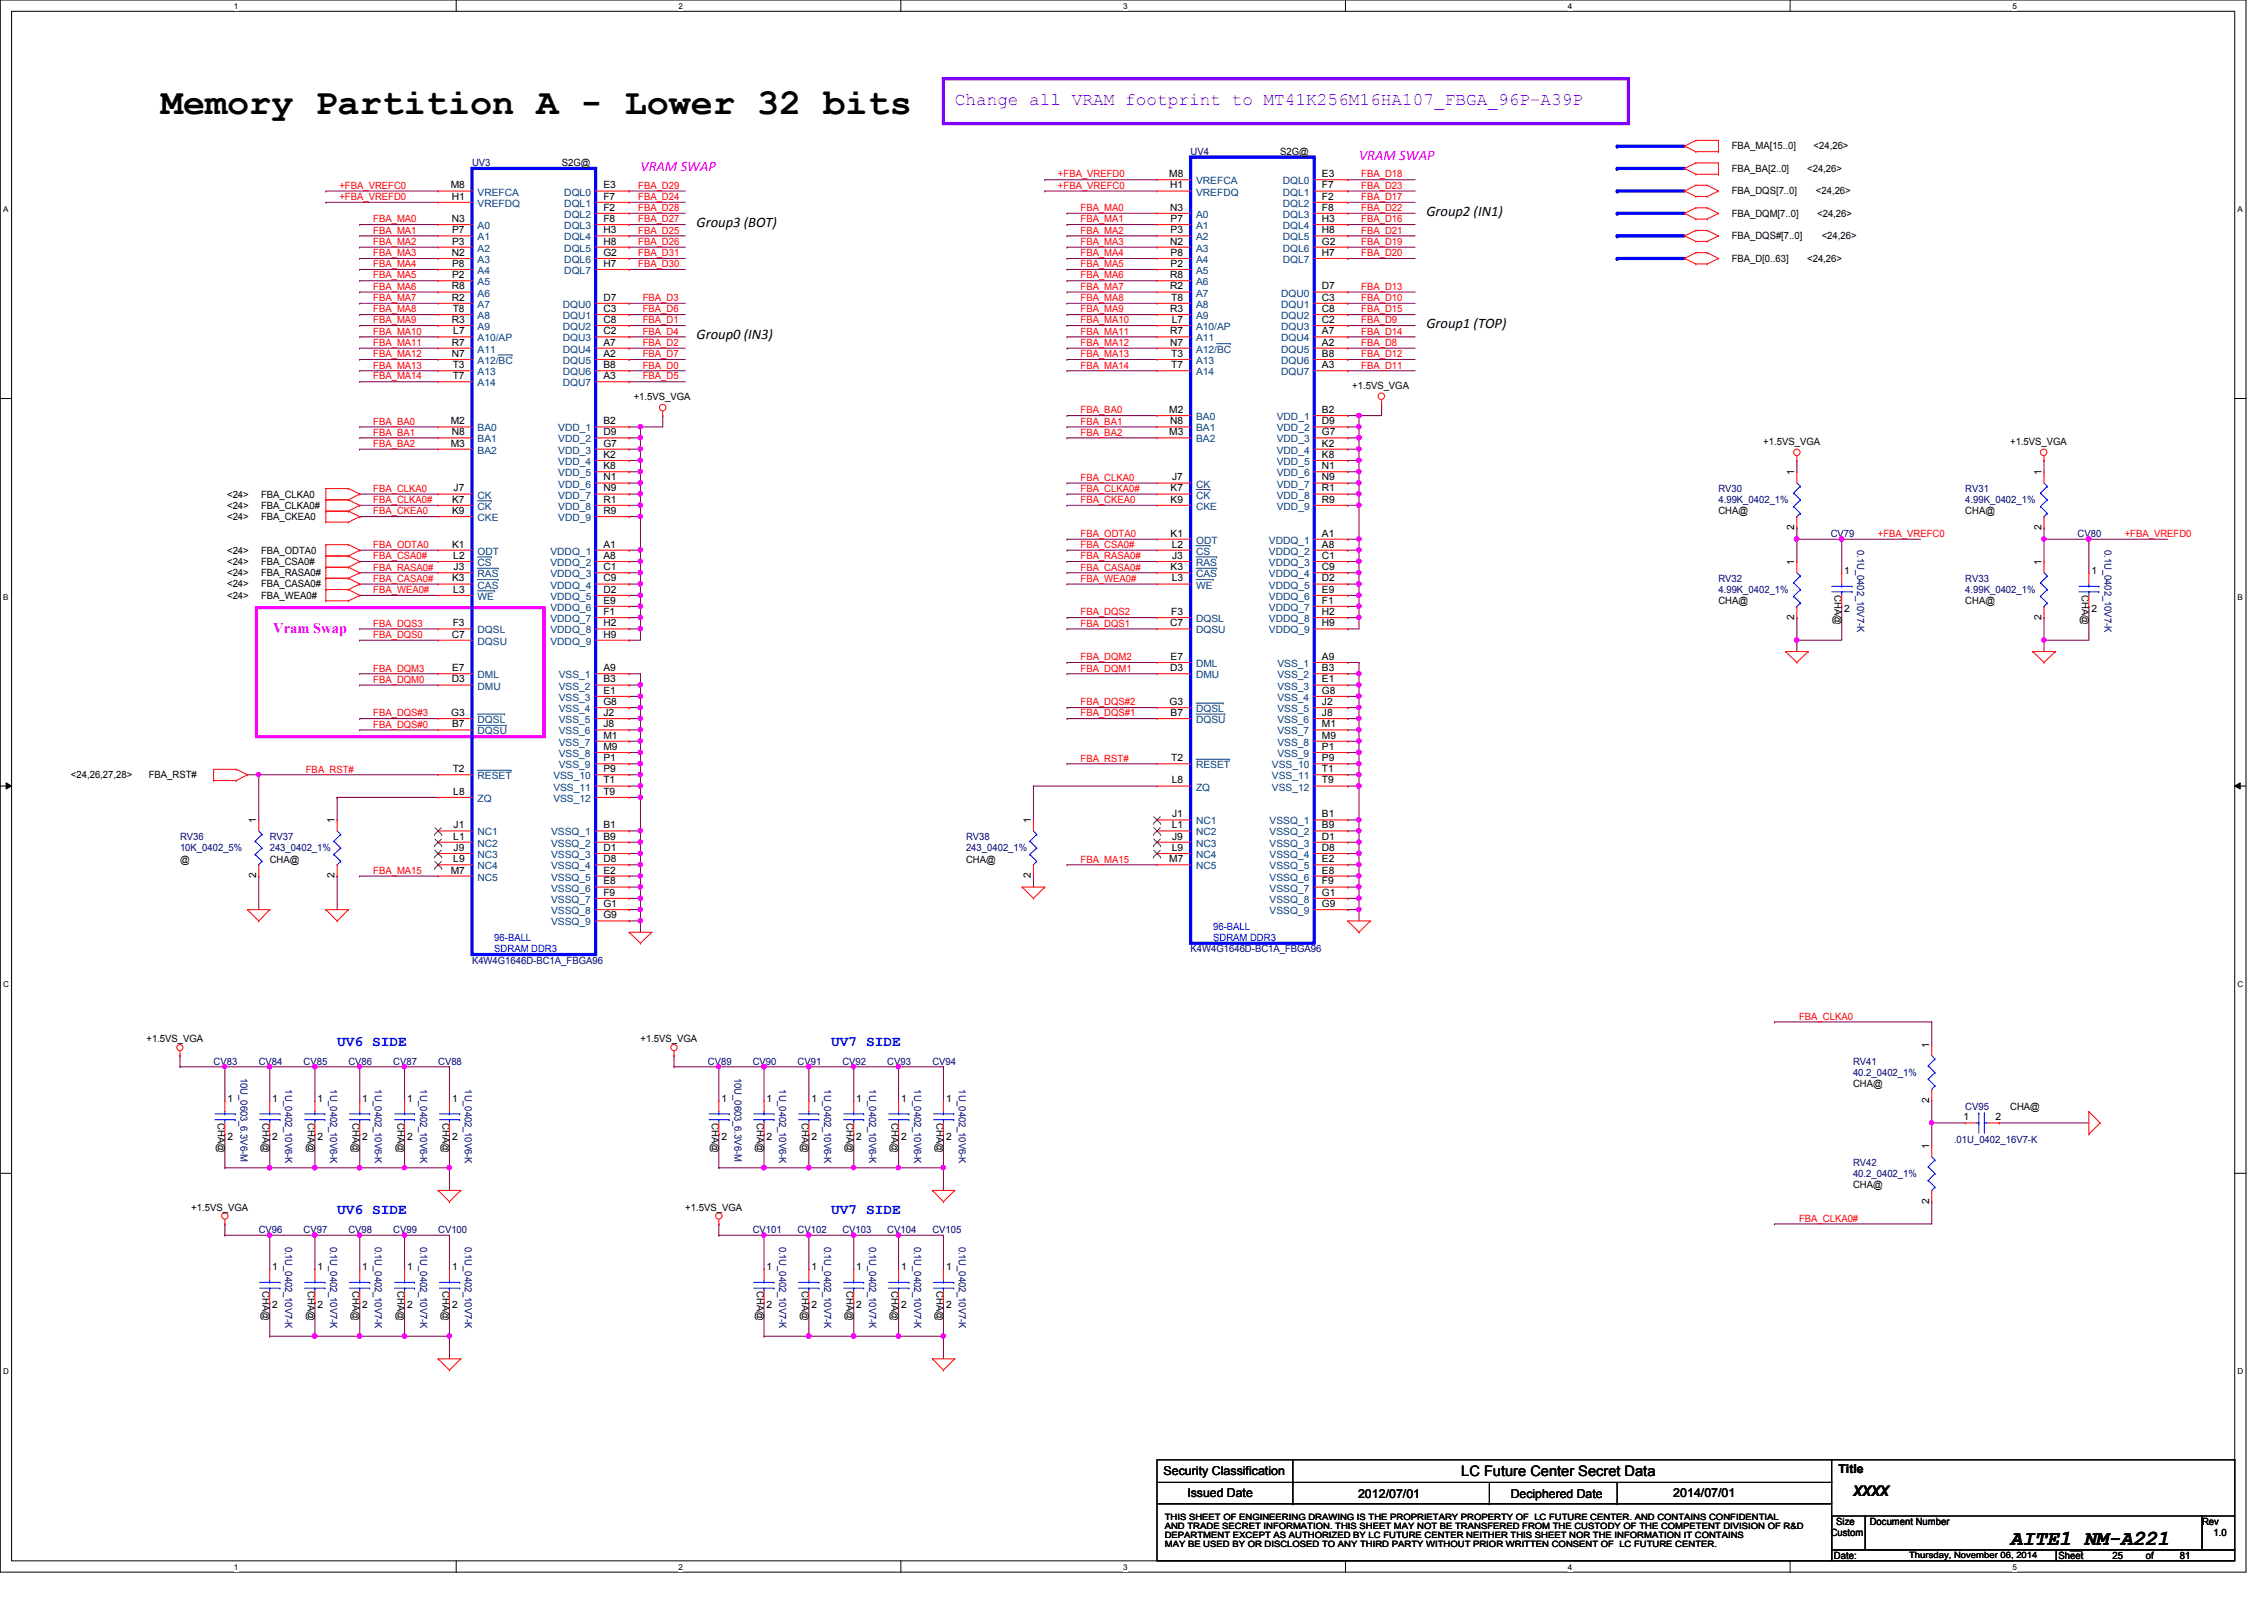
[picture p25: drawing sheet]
<svg xmlns="http://www.w3.org/2000/svg" width="297mm" height="210mm" viewBox="0 0 297 210" stroke-linecap="round" stroke-linejoin="round" font-family="sans-serif">
<defs><g id="words">
<text font-size="4.8" x="21.1" y="15">Memory Partition A - Lower 32 bits</text>
<text font-size="2.8" x="263.7" y="202.7">AITE1_NM-A221</text>
<text font-size="2.3" fill="#8000ff" x="125.3" y="13.7">Change all VRAM footprint to MT41K256M16HA107_FBGA_96P-A39P</text>
<g font-size="1.9" fill="#f0f">
<text x="84" y="22.4">VRAM SWAP</text>
<text x="178.3" y="21">VRAM SWAP</text>
<text x="35.9" y="83.1">Vram Swap</text>
</g>
<g font-size="1.9">
<text x="91.4" y="29.8">Group3 BOT</text>
<text x="187.2" y="28.4">Group2 IN1</text>
<text x="91.4" y="44.5">Group0 IN3</text>
<text x="187.2" y="43.1">Group1 TOP</text>
<text x="191.7" y="193.7">LC Future Center Secret Data</text>
<text x="243.1" y="196.2">XXXX</text>
</g>
<g font-size="1.9" fill="#00f">
<text x="44.2" y="137.2">UV6 SIDE</text>
<text x="109" y="137.2">UV7 SIDE</text>
<text x="44.2" y="159.3">UV6 SIDE</text>
<text x="109" y="159.3">UV7 SIDE</text>
</g>
<g font-size="1.6">
<text x="152.7" y="193.5">Security Classification</text>
<text x="155.8" y="196.3">Issued Date</text>
<text x="178.2" y="196.5">2012/07/01</text>
<text x="198.2" y="196.5">Deciphered Date</text>
<text x="219.5" y="196.3">2014/07/01</text>
<text x="241.2" y="193.2">Title</text>
</g>
<g font-size="1.3" fill="#000080">
<text x="61.9" y="21.8">UV3</text>
<text x="156.2" y="20.4">UV4</text>
<text x="225.5" y="64.6">RV30</text>
<text x="225.5" y="66">4.99K_0402_1%</text>
<text x="257.8" y="64.6">RV31</text>
<text x="257.8" y="66">4.99K_0402_1%</text>
<text x="240.2" y="70.4">CV79</text>
<text x="272.6" y="70.4">CV80</text>
<text x="225.5" y="76.3">RV32</text>
<text x="225.5" y="77.8">4.99K_0402_1%</text>
<text x="243.7" y="72.2" transform="rotate(90 243.7 72.2)">0.1U_0402_10V7-K</text>
<text x="257.8" y="76.3">RV33</text>
<text x="257.8" y="77.8">4.99K_0402_1%</text>
<text x="276.1" y="72.2" transform="rotate(90 276.1 72.2)">0.1U_0402_10V7-K</text>
<text x="23.6" y="110.2">RV36</text>
<text x="23.6" y="111.7">10K_0402_5%</text>
<text x="35.4" y="110.2">RV37</text>
<text x="35.4" y="111.7">243_0402_1%</text>
<text x="126.7" y="110.2">RV38</text>
<text x="126.7" y="111.7">243_0402_1%</text>
<text x="156.2" y="124.9">K4W4G1646D-BC1A_FBGA96</text>
<text x="61.9" y="126.4">K4W4G1646D-BC1A_FBGA96</text>
<text x="28" y="139.7">CV83</text>
<text x="31.5" y="141.4" transform="rotate(90 31.5 141.4)">10U_0603_6.3V6-M</text>
<text x="33.9" y="139.7">CV84</text>
<text x="37.4" y="142.9" transform="rotate(90 37.4 142.9)">1U_0402_10V6-K</text>
<text x="39.8" y="139.7">CV85</text>
<text x="43.3" y="142.9" transform="rotate(90 43.3 142.9)">1U_0402_10V6-K</text>
<text x="45.7" y="139.7">CV86</text>
<text x="49.2" y="142.9" transform="rotate(90 49.2 142.9)">1U_0402_10V6-K</text>
<text x="51.6" y="139.7">CV87</text>
<text x="55.1" y="142.9" transform="rotate(90 55.1 142.9)">1U_0402_10V6-K</text>
<text x="57.5" y="139.7">CV88</text>
<text x="61" y="142.9" transform="rotate(90 61 142.9)">1U_0402_10V6-K</text>
<text x="92.9" y="139.7">CV89</text>
<text x="96.3" y="141.4" transform="rotate(90 96.3 141.4)">10U_0603_6.3V6-M</text>
<text x="98.8" y="139.7">CV90</text>
<text x="102.2" y="142.9" transform="rotate(90 102.2 142.9)">1U_0402_10V6-K</text>
<text x="104.6" y="139.7">CV91</text>
<text x="108.1" y="142.9" transform="rotate(90 108.1 142.9)">1U_0402_10V6-K</text>
<text x="110.5" y="139.7">CV92</text>
<text x="114" y="142.9" transform="rotate(90 114 142.9)">1U_0402_10V6-K</text>
<text x="116.4" y="139.7">CV93</text>
<text x="119.9" y="142.9" transform="rotate(90 119.9 142.9)">1U_0402_10V6-K</text>
<text x="122.3" y="139.7">CV94</text>
<text x="125.8" y="142.9" transform="rotate(90 125.8 142.9)">1U_0402_10V6-K</text>
<text x="243.1" y="139.7">RV41</text>
<text x="243.1" y="141.1">40.2_0402_1%</text>
<text x="256.4" y="150">.01U_0402_16V7-K</text>
<text x="257.8" y="145.6">CV95</text>
<text x="243.1" y="153">RV42</text>
<text x="243.1" y="154.4">40.2_0402_1%</text>
<text x="33.9" y="161.8">CV96</text>
<text x="39.8" y="161.8">CV97</text>
<text x="45.7" y="161.8">CV98</text>
<text x="51.6" y="161.8">CV99</text>
<text x="57.5" y="161.8">CV100</text>
<text x="98.8" y="161.8">CV101</text>
<text x="104.6" y="161.8">CV102</text>
<text x="110.5" y="161.8">CV103</text>
<text x="116.4" y="161.8">CV104</text>
<text x="122.3" y="161.8">CV105</text>
<text x="37.4" y="163.5" transform="rotate(90 37.4 163.5)">0.1U_0402_10V7-K</text>
<text x="43.3" y="163.5" transform="rotate(90 43.3 163.5)">0.1U_0402_10V7-K</text>
<text x="49.2" y="163.5" transform="rotate(90 49.2 163.5)">0.1U_0402_10V7-K</text>
<text x="55.1" y="163.5" transform="rotate(90 55.1 163.5)">0.1U_0402_10V7-K</text>
<text x="61" y="163.5" transform="rotate(90 61 163.5)">0.1U_0402_10V7-K</text>
<text x="102.2" y="163.5" transform="rotate(90 102.2 163.5)">0.1U_0402_10V7-K</text>
<text x="108.1" y="163.5" transform="rotate(90 108.1 163.5)">0.1U_0402_10V7-K</text>
<text x="114" y="163.5" transform="rotate(90 114 163.5)">0.1U_0402_10V7-K</text>
<text x="119.9" y="163.5" transform="rotate(90 119.9 163.5)">0.1U_0402_10V7-K</text>
<text x="125.8" y="163.5" transform="rotate(90 125.8 163.5)">0.1U_0402_10V7-K</text>
</g>
<g font-size="1.3">
<text x="73.7" y="21.8">S2G@</text>
<text x="153.4" y="23.2">M8</text>
<text x="168" y="20.4">S2G@</text>
<text x="173.4" y="23.2">E3</text>
<text x="227.2" y="19.6">FBA_MA[15..0]</text>
<text x="227.2" y="22.6">FBA_BA[2..0]</text>
<text x="237.1" y="22.6">&lt;24,26&gt;</text>
<text x="238" y="19.6">&lt;24,26&gt;</text>
<text x="59.1" y="24.7">M8</text>
<text x="59.3" y="29.1">N3</text>
<text x="59.3" y="26.2">H1</text>
<text x="79.2" y="24.7">E3</text>
<text x="79.2" y="26.2">F7</text>
<text x="79.2" y="27.6">F2</text>
<text x="79.2" y="29.1">F8</text>
<text x="153.5" y="27.6">N3</text>
<text x="153.5" y="24.7">H1</text>
<text x="153.6" y="29.1">P7</text>
<text x="173.4" y="24.7">F7</text>
<text x="173.4" y="26.2">F2</text>
<text x="173.4" y="27.6">F8</text>
<text x="173.4" y="29.1">H3</text>
<text x="227.2" y="28.4">FBA_DQM[7..0]</text>
<text x="227.2" y="25.5">FBA_DQS[7..0]</text>
<text x="238.2" y="25.5">&lt;24,26&gt;</text>
<text x="238.4" y="28.4">&lt;24,26&gt;</text>
<text x="59.3" y="33.6">N2</text>
<text x="59.3" y="32.1">P3</text>
<text x="59.3" y="35">P8</text>
<text x="59.3" y="30.6">P7</text>
<text x="79.2" y="30.6">H3</text>
<text x="79.2" y="32.1">H8</text>
<text x="79.2" y="33.6">G2</text>
<text x="79.2" y="35">H7</text>
<text x="153.5" y="32.1">N2</text>
<text x="153.6" y="30.6">P3</text>
<text x="153.6" y="33.6">P8</text>
<text x="153.6" y="35">P2</text>
<text x="173.4" y="30.6">H8</text>
<text x="173.4" y="32.1">G2</text>
<text x="173.4" y="33.6">H7</text>
<text x="227.2" y="34.3">FBA_D[0..63]</text>
<text x="227.2" y="31.4">FBA_DQS#[7..0]</text>
<text x="237.1" y="34.3">&lt;24,26&gt;</text>
<text x="239" y="31.4">&lt;24,26&gt;</text>
<text x="59.3" y="38">R8</text>
<text x="59.3" y="39.5">R2</text>
<text x="59.3" y="36.5">P2</text>
<text x="59.4" y="40.9">T8</text>
<text x="79.2" y="40.9">C3</text>
<text x="79.2" y="39.5">D7</text>
<text x="153.5" y="36.5">R8</text>
<text x="153.5" y="38">R2</text>
<text x="153.5" y="40.9">R3</text>
<text x="153.7" y="39.5">T8</text>
<text x="173.4" y="39.5">C3</text>
<text x="173.4" y="40.9">C8</text>
<text x="173.4" y="38">D7</text>
<text x="59.3" y="42.4">R3</text>
<text x="59.3" y="45.3">R7</text>
<text x="59.3" y="46.8">N7</text>
<text x="59.5" y="43.9">L7</text>
<text x="79.2" y="42.4">C8</text>
<text x="79.2" y="43.9">C2</text>
<text x="79.2" y="45.3">A7</text>
<text x="79.2" y="46.8">A2</text>
<text x="153.5" y="43.9">R7</text>
<text x="153.5" y="45.3">N7</text>
<text x="153.7" y="46.8">T3</text>
<text x="153.8" y="42.4">L7</text>
<text x="173.4" y="42.4">C2</text>
<text x="173.4" y="43.9">A7</text>
<text x="173.4" y="45.3">A2</text>
<text x="173.4" y="46.8">B8</text>
<text x="59.4" y="48.3">T3</text>
<text x="59.4" y="49.7">T7</text>
<text x="79.2" y="48.3">B8</text>
<text x="79.2" y="49.7">A3</text>
<text x="83.1" y="52.5">+1.5VS_VGA</text>
<text x="153.7" y="48.3">T7</text>
<text x="173.4" y="48.3">A3</text>
<text x="177.4" y="51">+1.5VS_VGA</text>
<text x="59.1" y="55.7">M2</text>
<text x="59.1" y="58.6">M3</text>
<text x="59.3" y="57.1">N8</text>
<text x="79.2" y="55.7">B2</text>
<text x="79.2" y="57.1">D9</text>
<text x="79.2" y="58.6">G7</text>
<text x="153.4" y="54.2">M2</text>
<text x="153.4" y="57.1">M3</text>
<text x="153.5" y="55.7">N8</text>
<text x="173.4" y="54.2">B2</text>
<text x="173.4" y="55.7">D9</text>
<text x="173.4" y="57.1">G7</text>
<text x="173.4" y="58.6">K2</text>
<text x="231.3" y="58.3">+1.5VS_VGA</text>
<text x="263.7" y="58.3">+1.5VS_VGA</text>
<text x="29.8" y="65.3">&lt;24&gt;</text>
<text x="34.2" y="65.3">FBA_CLKA0</text>
<text x="59.3" y="66">K7</text>
<text x="59.5" y="64.5">J7</text>
<text x="79.2" y="60.1">K2</text>
<text x="79.2" y="61.6">K8</text>
<text x="79.2" y="63">N1</text>
<text x="79.2" y="64.5">N9</text>
<text x="79.2" y="66">R1</text>
<text x="153.6" y="66">K9</text>
<text x="153.6" y="64.5">K7</text>
<text x="153.8" y="63">J7</text>
<text x="173.4" y="60.1">K8</text>
<text x="173.4" y="61.6">N1</text>
<text x="173.4" y="63">N9</text>
<text x="173.4" y="64.5">R1</text>
<text x="173.4" y="66">R9</text>
<text x="235.4" y="62.4" transform="rotate(-90 235.4 62.4)">1</text>
<text x="267.8" y="62.4" transform="rotate(-90 267.8 62.4)">1</text>
<text x="29.8" y="66.8">&lt;24&gt;</text>
<text x="29.8" y="68.2">&lt;24&gt;</text>
<text x="34.2" y="66.8">FBA_CLKA0#</text>
<text x="34.2" y="68.2">FBA_CKEA0</text>
<text x="59.3" y="67.4">K9</text>
<text x="59.3" y="71.8">K1</text>
<text x="79.2" y="71.8">A1</text>
<text x="79.2" y="67.4">R9</text>
<text x="153.6" y="70.4">K1</text>
<text x="153.8" y="71.8">L2</text>
<text x="173.4" y="70.4">A1</text>
<text x="173.4" y="71.8">A8</text>
<text x="225.5" y="67.5">CHA@</text>
<text x="235.4" y="69.6" transform="rotate(-90 235.4 69.6)">2</text>
<text x="257.8" y="67.5">CHA@</text>
<text x="267.8" y="69.6" transform="rotate(-90 267.8 69.6)">2</text>
<text x="29.8" y="72.6">&lt;24&gt;</text>
<text x="29.8" y="74.1">&lt;24&gt;</text>
<text x="29.8" y="75.6">&lt;24&gt;</text>
<text x="29.8" y="77">&lt;24&gt;</text>
<text x="34.2" y="72.6">FBA_ODTA0</text>
<text x="34.2" y="74.1">FBA_CSA0#</text>
<text x="34.2" y="75.6">FBA_RASA0#</text>
<text x="34.2" y="77">FBA_CASA0#</text>
<text x="59.3" y="76.3">K3</text>
<text x="59.5" y="77.8">L3</text>
<text x="59.5" y="73.3">L2</text>
<text x="59.5" y="74.8">J3</text>
<text x="79.2" y="73.3">A8</text>
<text x="79.2" y="74.8">C1</text>
<text x="79.2" y="76.3">C9</text>
<text x="79.2" y="77.8">D2</text>
<text x="153.6" y="74.8">K3</text>
<text x="153.8" y="76.3">L3</text>
<text x="153.8" y="73.3">J3</text>
<text x="173.4" y="73.3">C1</text>
<text x="173.4" y="74.8">C9</text>
<text x="173.4" y="77.8">E9</text>
<text x="173.4" y="76.3">D2</text>
<text x="235.4" y="74.1" transform="rotate(-90 235.4 74.1)">1</text>
<text x="242" y="75.3">1</text>
<text x="267.8" y="74.1" transform="rotate(-90 267.8 74.1)">1</text>
<text x="274.4" y="75.3">1</text>
<text x="29.8" y="78.5">&lt;24&gt;</text>
<text x="34.2" y="78.5">FBA_WEA0#</text>
<text x="59.3" y="83.7">C7</text>
<text x="59.4" y="82.2">F3</text>
<text x="79.2" y="79.2">E9</text>
<text x="79.2" y="80.7">F1</text>
<text x="79.2" y="82.2">H2</text>
<text x="79.2" y="83.7">H9</text>
<text x="153.5" y="82.2">C7</text>
<text x="153.7" y="80.7">F3</text>
<text x="173.4" y="79.2">F1</text>
<text x="173.4" y="80.7">H2</text>
<text x="173.4" y="82.2">H9</text>
<text x="225.5" y="79.3">CHA@</text>
<text x="235.4" y="81.3" transform="rotate(-90 235.4 81.3)">2</text>
<text x="240.7" y="78.1" transform="rotate(90 240.7 78.1)">CHA@</text>
<text x="242" y="80.3">2</text>
<text x="257.8" y="79.3">CHA@</text>
<text x="267.8" y="81.3" transform="rotate(-90 267.8 81.3)">2</text>
<text x="273.1" y="78.1" transform="rotate(90 273.1 78.1)">CHA@</text>
<text x="274.4" y="80.3">2</text>
<text x="59.3" y="89.5">D3</text>
<text x="59.3" y="88.1">E7</text>
<text x="79.2" y="88.1">A9</text>
<text x="79.2" y="89.5">B3</text>
<text x="153.5" y="88.1">D3</text>
<text x="153.6" y="86.6">E7</text>
<text x="173.4" y="86.6">A9</text>
<text x="173.4" y="89.5">E1</text>
<text x="173.4" y="88.1">B3</text>
<text x="59.2" y="93.9">G3</text>
<text x="59.3" y="95.4">B7</text>
<text x="79.2" y="91">E1</text>
<text x="79.2" y="92.5">G8</text>
<text x="79.2" y="93.9">J2</text>
<text x="79.2" y="95.4">J8</text>
<text x="153.5" y="92.5">G3</text>
<text x="153.6" y="93.9">B7</text>
<text x="173.4" y="91">G8</text>
<text x="173.4" y="92.5">J2</text>
<text x="173.4" y="93.9">J8</text>
<text x="173.4" y="95.4">M1</text>
<text x="59.4" y="101.3">T2</text>
<text x="79.2" y="96.9">M1</text>
<text x="79.2" y="98.4">M9</text>
<text x="79.2" y="99.9">P1</text>
<text x="79.2" y="101.3">P9</text>
<text x="153.7" y="99.9">T2</text>
<text x="173.4" y="96.9">M9</text>
<text x="173.4" y="98.4">P1</text>
<text x="173.4" y="99.9">P9</text>
<text x="173.4" y="101.3">T1</text>
<text x="9.3" y="102.1">&lt;24,26,27,28&gt;</text>
<text x="19.5" y="102.1">FBA_RST#</text>
<text x="33.6" y="108" transform="rotate(-90 33.6 108)">1</text>
<text x="43.9" y="108" transform="rotate(-90 43.9 108)">1</text>
<text x="59.5" y="104.3">L8</text>
<text x="79.2" y="102.8">T1</text>
<text x="79.2" y="104.3">T9</text>
<text x="135.3" y="108" transform="rotate(-90 135.3 108)">1</text>
<text x="153.8" y="102.8">L8</text>
<text x="153.8" y="107.2">J1</text>
<text x="173.4" y="107.2">B1</text>
<text x="173.4" y="102.8">T9</text>
<text x="23.6" y="113.2">@</text>
<text x="35.4" y="113.2">CHA@</text>
<text x="59.5" y="110.2">L1</text>
<text x="59.5" y="113.1">L9</text>
<text x="59.5" y="108.7">J1</text>
<text x="59.5" y="111.6">J9</text>
<text x="79.2" y="111.6">D1</text>
<text x="79.2" y="108.7">B1</text>
<text x="79.2" y="110.2">B9</text>
<text x="79.2" y="113.1">D8</text>
<text x="126.7" y="113.2">CHA@</text>
<text x="153.4" y="113.1">M7</text>
<text x="153.8" y="108.7">L1</text>
<text x="153.8" y="111.6">L9</text>
<text x="153.8" y="110.2">J9</text>
<text x="173.4" y="110.2">D1</text>
<text x="173.4" y="108.7">B9</text>
<text x="173.4" y="111.6">D8</text>
<text x="173.4" y="113.1">E2</text>
<text x="33.6" y="115.2" transform="rotate(-90 33.6 115.2)">2</text>
<text x="43.9" y="115.2" transform="rotate(-90 43.9 115.2)">2</text>
<text x="59.1" y="114.6">M7</text>
<text x="79.2" y="114.6">E2</text>
<text x="79.2" y="116">E8</text>
<text x="79.2" y="117.5">F9</text>
<text x="79.2" y="119">G1</text>
<text x="135.3" y="115.2" transform="rotate(-90 135.3 115.2)">2</text>
<text x="173.4" y="114.6">E8</text>
<text x="173.4" y="116">F9</text>
<text x="173.4" y="117.5">G1</text>
<text x="173.4" y="119">G9</text>
<text x="79.2" y="120.5">G9</text>
<text x="19.2" y="136.7">+1.5VS_VGA</text>
<text x="84" y="136.7">+1.5VS_VGA</text>
<text x="253.1" y="137.5" transform="rotate(-90 253.1 137.5)">1</text>
<text x="243.1" y="142.6">CHA@</text>
<text x="28.6" y="147.3" transform="rotate(90 28.6 147.3)">CHA@</text>
<text x="29.8" y="144.5">1</text>
<text x="29.8" y="149.5">2</text>
<text x="34.5" y="147.3" transform="rotate(90 34.5 147.3)">CHA@</text>
<text x="35.7" y="144.5">1</text>
<text x="35.7" y="149.5">2</text>
<text x="40.4" y="147.3" transform="rotate(90 40.4 147.3)">CHA@</text>
<text x="41.7" y="144.5">1</text>
<text x="41.7" y="149.5">2</text>
<text x="46.3" y="147.3" transform="rotate(90 46.3 147.3)">CHA@</text>
<text x="47.5" y="144.5">1</text>
<text x="47.5" y="149.5">2</text>
<text x="52.2" y="147.3" transform="rotate(90 52.2 147.3)">CHA@</text>
<text x="53.4" y="144.5">1</text>
<text x="53.4" y="149.5">2</text>
<text x="58" y="147.3" transform="rotate(90 58 147.3)">CHA@</text>
<text x="59.3" y="144.5">1</text>
<text x="59.3" y="149.5">2</text>
<text x="93.4" y="147.3" transform="rotate(90 93.4 147.3)">CHA@</text>
<text x="94.7" y="144.5">1</text>
<text x="94.7" y="149.5">2</text>
<text x="99.3" y="147.3" transform="rotate(90 99.3 147.3)">CHA@</text>
<text x="100.6" y="144.5">1</text>
<text x="100.6" y="149.5">2</text>
<text x="105.2" y="147.3" transform="rotate(90 105.2 147.3)">CHA@</text>
<text x="106.5" y="144.5">1</text>
<text x="106.5" y="149.5">2</text>
<text x="111.1" y="147.3" transform="rotate(90 111.1 147.3)">CHA@</text>
<text x="112.3" y="144.5">1</text>
<text x="112.3" y="149.5">2</text>
<text x="117" y="147.3" transform="rotate(90 117 147.3)">CHA@</text>
<text x="118.2" y="144.5">1</text>
<text x="118.2" y="149.5">2</text>
<text x="122.8" y="147.3" transform="rotate(90 122.8 147.3)">CHA@</text>
<text x="124.1" y="144.5">1</text>
<text x="124.1" y="149.5">2</text>
<text x="253.1" y="144.7" transform="rotate(-90 253.1 144.7)">2</text>
<text x="257.6" y="147">1</text>
<text x="261.8" y="147">2</text>
<text x="263.7" y="145.6">CHA@</text>
<text x="243.1" y="155.9">CHA@</text>
<text x="253.1" y="150.7" transform="rotate(-90 253.1 150.7)">1</text>
<text x="25.1" y="158.8">+1.5VS_VGA</text>
<text x="89.9" y="158.8">+1.5VS_VGA</text>
<text x="253.1" y="157.9" transform="rotate(-90 253.1 157.9)">2</text>
<text x="35.7" y="166.6">1</text>
<text x="41.7" y="166.6">1</text>
<text x="47.5" y="166.6">1</text>
<text x="53.4" y="166.6">1</text>
<text x="59.3" y="166.6">1</text>
<text x="100.6" y="166.6">1</text>
<text x="106.5" y="166.6">1</text>
<text x="112.3" y="166.6">1</text>
<text x="118.2" y="166.6">1</text>
<text x="124.1" y="166.6">1</text>
<text x="34.5" y="169.4" transform="rotate(90 34.5 169.4)">CHA@</text>
<text x="35.7" y="171.6">2</text>
<text x="40.4" y="169.4" transform="rotate(90 40.4 169.4)">CHA@</text>
<text x="41.7" y="171.6">2</text>
<text x="46.3" y="169.4" transform="rotate(90 46.3 169.4)">CHA@</text>
<text x="47.5" y="171.6">2</text>
<text x="52.2" y="169.4" transform="rotate(90 52.2 169.4)">CHA@</text>
<text x="53.4" y="171.6">2</text>
<text x="58" y="169.4" transform="rotate(90 58 169.4)">CHA@</text>
<text x="59.3" y="171.6">2</text>
<text x="99.3" y="169.4" transform="rotate(90 99.3 169.4)">CHA@</text>
<text x="100.6" y="171.6">2</text>
<text x="105.2" y="169.4" transform="rotate(90 105.2 169.4)">CHA@</text>
<text x="106.5" y="171.6">2</text>
<text x="111.1" y="169.4" transform="rotate(90 111.1 169.4)">CHA@</text>
<text x="112.3" y="171.6">2</text>
<text x="117" y="169.4" transform="rotate(90 117 169.4)">CHA@</text>
<text x="118.2" y="171.6">2</text>
<text x="122.8" y="169.4" transform="rotate(90 122.8 169.4)">CHA@</text>
<text x="124.1" y="171.6">2</text>
<text x="240.2" y="201.5">Custom</text>
<text x="240.9" y="200.1">Size</text>
<text x="245.3" y="200.1">Document Number</text>
<text x="288.9" y="200.1">Rev</text>
<text x="290.4" y="201.5">1.0</text>
<text x="240.6" y="204.5">Date:</text>
<text x="270.1" y="204.5">Sheet</text>
<text x="277.2" y="204.5">25</text>
<text x="281.6" y="204.5">of</text>
<text x="286" y="204.5">81</text>
</g>
<g font-size="1.3" fill="#f00">
<text x="138.8" y="23.3">+FBA_VREFD0</text>
<text x="178.6" y="23.3">FBA_D18</text>
<text x="44.5" y="24.8">+FBA_VREFC0</text>
<text x="44.5" y="26.2">+FBA_VREFD0</text>
<text x="49" y="29.2">FBA_MA0</text>
<text x="83.7" y="29.2">FBA_D27</text>
<text x="83.7" y="24.8">FBA_D29</text>
<text x="83.7" y="27.7">FBA_D28</text>
<text x="83.7" y="26.2">FBA_D24</text>
<text x="138.8" y="24.8">+FBA_VREFC0</text>
<text x="141.8" y="27.7">FBA_MA0</text>
<text x="141.8" y="29.2">FBA_MA1</text>
<text x="178.6" y="26.2">FBA_D17</text>
<text x="178.6" y="24.8">FBA_D23</text>
<text x="178.6" y="29.2">FBA_D16</text>
<text x="178.6" y="27.7">FBA_D22</text>
<text x="49" y="35.1">FBA_MA4</text>
<text x="49" y="30.6">FBA_MA1</text>
<text x="49" y="32.1">FBA_MA2</text>
<text x="49" y="33.6">FBA_MA3</text>
<text x="83.7" y="30.6">FBA_D25</text>
<text x="83.7" y="32.1">FBA_D26</text>
<text x="83.7" y="33.6">FBA_D31</text>
<text x="83.7" y="35.1">FBA_D30</text>
<text x="141.8" y="35.1">FBA_MA5</text>
<text x="141.8" y="30.6">FBA_MA2</text>
<text x="141.8" y="32.1">FBA_MA3</text>
<text x="141.8" y="33.6">FBA_MA4</text>
<text x="178.6" y="32.1">FBA_D19</text>
<text x="178.6" y="30.6">FBA_D21</text>
<text x="178.6" y="33.6">FBA_D20</text>
<text x="49" y="36.5">FBA_MA5</text>
<text x="49" y="38">FBA_MA6</text>
<text x="49" y="39.5">FBA_MA7</text>
<text x="49" y="41">FBA_MA8</text>
<text x="84.3" y="41">FBA_D6</text>
<text x="84.3" y="39.5">FBA_D3</text>
<text x="141.8" y="36.5">FBA_MA6</text>
<text x="141.8" y="38">FBA_MA7</text>
<text x="141.8" y="39.5">FBA_MA8</text>
<text x="141.8" y="41">FBA_MA9</text>
<text x="178.6" y="39.5">FBA_D10</text>
<text x="178.6" y="38">FBA_D13</text>
<text x="178.6" y="41">FBA_D15</text>
<text x="49" y="42.4">FBA_MA9</text>
<text x="49" y="43.9">FBA_MA10</text>
<text x="49" y="45.4">FBA_MA11</text>
<text x="49" y="46.9">FBA_MA12</text>
<text x="84.3" y="42.4">FBA_D1</text>
<text x="84.3" y="45.4">FBA_D2</text>
<text x="84.3" y="43.9">FBA_D4</text>
<text x="84.3" y="46.9">FBA_D7</text>
<text x="141.8" y="45.4">FBA_MA12</text>
<text x="141.8" y="46.9">FBA_MA13</text>
<text x="141.8" y="42.4">FBA_MA10</text>
<text x="141.8" y="43.9">FBA_MA11</text>
<text x="178.6" y="45.4">FBA_D8</text>
<text x="178.6" y="42.4">FBA_D9</text>
<text x="178.6" y="46.9">FBA_D12</text>
<text x="178.6" y="43.9">FBA_D14</text>
<text x="49" y="48.3">FBA_MA13</text>
<text x="49" y="49.8">FBA_MA14</text>
<text x="84.3" y="49.8">FBA_D5</text>
<text x="84.3" y="48.3">FBA_D0</text>
<text x="141.8" y="48.3">FBA_MA14</text>
<text x="178.6" y="48.3">FBA_D11</text>
<text x="49" y="55.7">FBA_BA0</text>
<text x="49" y="58.6">FBA_BA2</text>
<text x="49" y="57.1">FBA_BA1</text>
<text x="141.8" y="57.1">FBA_BA2</text>
<text x="141.8" y="55.7">FBA_BA1</text>
<text x="141.8" y="54.2">FBA_BA0</text>
<text x="49" y="66">FBA_CLKA0#</text>
<text x="49" y="64.5">FBA_CLKA0</text>
<text x="141.8" y="64.5">FBA_CLKA0#</text>
<text x="141.8" y="63.1">FBA_CLKA0</text>
<text x="141.8" y="66">FBA_CKEA0</text>
<text x="49" y="71.9">FBA_ODTA0</text>
<text x="49" y="67.5">FBA_CKEA0</text>
<text x="141.8" y="71.9">FBA_CSA0#</text>
<text x="141.8" y="70.4">FBA_ODTA0</text>
<text x="246.4" y="70.4">+FBA_VREFC0</text>
<text x="278.8" y="70.4">+FBA_VREFD0</text>
<text x="49" y="76.3">FBA_CASA0#</text>
<text x="49" y="77.8">FBA_WEA0#</text>
<text x="49" y="73.4">FBA_CSA0#</text>
<text x="49" y="74.8">FBA_RASA0#</text>
<text x="141.8" y="73.4">FBA_RASA0#</text>
<text x="141.8" y="74.8">FBA_CASA0#</text>
<text x="141.8" y="76.3">FBA_WEA0#</text>
<text x="49" y="82.2">FBA_DQS3</text>
<text x="49" y="83.7">FBA_DQS0</text>
<text x="141.8" y="80.7">FBA_DQS2</text>
<text x="141.8" y="82.2">FBA_DQS1</text>
<text x="49" y="88.1">FBA_DQM3</text>
<text x="49" y="89.6">FBA_DQM0</text>
<text x="141.8" y="86.6">FBA_DQM2</text>
<text x="141.8" y="88.1">FBA_DQM1</text>
<text x="49" y="94">FBA_DQS#3</text>
<text x="49" y="95.5">FBA_DQS#0</text>
<text x="141.8" y="94">FBA_DQS#1</text>
<text x="141.8" y="92.5">FBA_DQS#2</text>
<text x="40.1" y="101.3">FBA_RST#</text>
<text x="141.8" y="99.9">FBA_RST#</text>
<text x="141.8" y="113.2">FBA_MA15</text>
<text x="49" y="114.6">FBA_MA15</text>
<text x="236" y="133.8">FBA_CLKA0</text>
<text x="236" y="160.3">FBA_CLKA0#</text>
</g>
<g font-size="1.3" fill="#004080">
<text x="62.7" y="25.7">VREFCA</text>
<text x="62.7" y="27.1">VREFDQ</text>
<text x="74" y="25.7">DQL0</text>
<text x="74" y="27.1">DQL1</text>
<text x="74" y="28.6">DQL2</text>
<text x="156.9" y="24.2">VREFCA</text>
<text x="156.9" y="28.6">A0</text>
<text x="156.9" y="25.7">VREFDQ</text>
<text x="168.3" y="24.2">DQL0</text>
<text x="168.3" y="25.7">DQL1</text>
<text x="168.3" y="27.1">DQL2</text>
<text x="168.3" y="28.6">DQL3</text>
<text x="62.7" y="33">A2</text>
<text x="62.7" y="34.5">A3</text>
<text x="62.7" y="35.9">A4</text>
<text x="62.7" y="30.1">A0</text>
<text x="62.7" y="31.5">A1</text>
<text x="74" y="30.1">DQL3</text>
<text x="74" y="31.5">DQL4</text>
<text x="74" y="33">DQL5</text>
<text x="74" y="34.5">DQL6</text>
<text x="74" y="35.9">DQL7</text>
<text x="156.9" y="31.5">A2</text>
<text x="156.9" y="33">A3</text>
<text x="156.9" y="34.5">A4</text>
<text x="156.9" y="35.9">A5</text>
<text x="156.9" y="30.1">A1</text>
<text x="168.3" y="30.1">DQL4</text>
<text x="168.3" y="31.5">DQL5</text>
<text x="168.3" y="33">DQL6</text>
<text x="168.3" y="34.5">DQL7</text>
<text x="62.7" y="37.4">A5</text>
<text x="62.7" y="38.9">A6</text>
<text x="62.7" y="40.4">A7</text>
<text x="62.7" y="41.9">A8</text>
<text x="73.8" y="41.9">DQU1</text>
<text x="73.8" y="40.4">DQU0</text>
<text x="156.9" y="37.4">A6</text>
<text x="156.9" y="38.9">A7</text>
<text x="156.9" y="40.4">A8</text>
<text x="156.9" y="41.9">A9</text>
<text x="168.1" y="40.4">DQU1</text>
<text x="168.1" y="41.9">DQU2</text>
<text x="168.1" y="38.9">DQU0</text>
<text x="62.7" y="43.3">A9</text>
<text x="62.7" y="44.8">A10/AP</text>
<text x="62.7" y="46.3">A11</text>
<text x="62.7" y="47.8">A12/BC</text>
<text x="73.8" y="43.3">DQU2</text>
<text x="73.8" y="44.8">DQU3</text>
<text x="73.8" y="46.3">DQU4</text>
<text x="73.8" y="47.8">DQU5</text>
<text x="156.9" y="43.3">A10/AP</text>
<text x="156.9" y="44.8">A11</text>
<text x="156.9" y="46.3">A12/BC</text>
<text x="156.9" y="47.8">A13</text>
<text x="168.1" y="43.3">DQU3</text>
<text x="168.1" y="44.8">DQU4</text>
<text x="168.1" y="46.3">DQU5</text>
<text x="168.1" y="47.8">DQU6</text>
<text x="62.7" y="49.2">A13</text>
<text x="62.7" y="50.7">A14</text>
<text x="73.8" y="49.2">DQU6</text>
<text x="73.8" y="50.7">DQU7</text>
<text x="156.9" y="49.2">A14</text>
<text x="168.1" y="49.2">DQU7</text>
<text x="62.7" y="56.6">BA0</text>
<text x="62.7" y="58">BA1</text>
<text x="62.7" y="59.5">BA2</text>
<text x="73.2" y="56.6">VDD_1</text>
<text x="73.2" y="58">VDD_2</text>
<text x="73.2" y="59.5">VDD_3</text>
<text x="156.9" y="55.1">BA0</text>
<text x="156.9" y="56.6">BA1</text>
<text x="156.9" y="58">BA2</text>
<text x="167.5" y="55.1">VDD_1</text>
<text x="167.5" y="56.6">VDD_2</text>
<text x="167.5" y="58">VDD_3</text>
<text x="167.5" y="59.5">VDD_4</text>
<text x="62.7" y="65.4">CK</text>
<text x="73.2" y="61">VDD_4</text>
<text x="73.2" y="62.5">VDD_5</text>
<text x="73.2" y="64">VDD_6</text>
<text x="73.2" y="65.4">VDD_7</text>
<text x="156.9" y="64">CK</text>
<text x="156.9" y="65.4">CK</text>
<text x="167.5" y="61">VDD_5</text>
<text x="167.5" y="62.5">VDD_6</text>
<text x="167.5" y="64">VDD_7</text>
<text x="167.5" y="65.4">VDD_8</text>
<text x="62.7" y="68.4">CKE</text>
<text x="62.7" y="66.9">CK</text>
<text x="73.2" y="66.9">VDD_8</text>
<text x="73.2" y="68.4">VDD_9</text>
<text x="156.9" y="66.9">CKE</text>
<text x="156.9" y="71.3">ODT</text>
<text x="166.5" y="71.3">VDDQ_1</text>
<text x="167.5" y="66.9">VDD_9</text>
<text x="62.7" y="75.7">RAS</text>
<text x="62.7" y="77.2">CAS</text>
<text x="62.7" y="74.3">CS</text>
<text x="62.7" y="72.8">ODT</text>
<text x="72.2" y="72.8">VDDQ_1</text>
<text x="72.2" y="74.3">VDDQ_2</text>
<text x="72.2" y="75.7">VDDQ_3</text>
<text x="72.2" y="77.2">VDDQ_4</text>
<text x="156.9" y="77.2">WE</text>
<text x="156.9" y="74.3">RAS</text>
<text x="156.9" y="75.7">CAS</text>
<text x="156.9" y="72.8">CS</text>
<text x="166.5" y="72.8">VDDQ_2</text>
<text x="166.5" y="74.3">VDDQ_3</text>
<text x="166.5" y="75.7">VDDQ_4</text>
<text x="166.5" y="77.2">VDDQ_5</text>
<text x="62.7" y="78.7">WE</text>
<text x="62.7" y="83.1">DQSL</text>
<text x="72.2" y="80.1">VDDQ_6</text>
<text x="72.2" y="81.6">VDDQ_7</text>
<text x="72.2" y="83.1">VDDQ_8</text>
<text x="72.2" y="78.7">VDDQ_5</text>
<text x="156.9" y="81.6">DQSL</text>
<text x="156.9" y="83.1">DQSU</text>
<text x="166.5" y="78.7">VDDQ_6</text>
<text x="166.5" y="80.1">VDDQ_7</text>
<text x="166.5" y="81.6">VDDQ_8</text>
<text x="166.5" y="83.1">VDDQ_9</text>
<text x="62.7" y="89">DML</text>
<text x="62.7" y="84.6">DQSU</text>
<text x="72.2" y="84.6">VDDQ_9</text>
<text x="73.3" y="89">VSS_1</text>
<text x="156.9" y="89">DMU</text>
<text x="156.9" y="87.5">DML</text>
<text x="167.6" y="87.5">VSS_1</text>
<text x="167.6" y="89">VSS_2</text>
<text x="62.7" y="90.5">DMU</text>
<text x="62.7" y="94.9">DQSL</text>
<text x="73.3" y="91.9">VSS_3</text>
<text x="73.3" y="90.5">VSS_2</text>
<text x="73.3" y="93.4">VSS_4</text>
<text x="73.3" y="94.9">VSS_5</text>
<text x="156.9" y="94.9">DQSU</text>
<text x="156.9" y="93.4">DQSL</text>
<text x="167.6" y="90.5">VSS_3</text>
<text x="167.6" y="91.9">VSS_4</text>
<text x="167.6" y="93.4">VSS_5</text>
<text x="167.6" y="94.9">VSS_6</text>
<text x="62.7" y="96.4">DQSU</text>
<text x="73.3" y="96.4">VSS_6</text>
<text x="73.3" y="97.8">VSS_7</text>
<text x="73.3" y="99.3">VSS_8</text>
<text x="73.3" y="100.8">VSS_9</text>
<text x="156.9" y="100.8">RESET</text>
<text x="166.9" y="100.8">VSS_10</text>
<text x="167.6" y="96.4">VSS_7</text>
<text x="167.6" y="97.8">VSS_8</text>
<text x="167.6" y="99.3">VSS_9</text>
<text x="62.7" y="105.2">ZQ</text>
<text x="62.7" y="102.2">RESET</text>
<text x="72.6" y="102.2">VSS_10</text>
<text x="72.6" y="103.7">VSS_11</text>
<text x="72.6" y="105.2">VSS_12</text>
<text x="156.9" y="103.7">ZQ</text>
<text x="166.9" y="102.2">VSS_11</text>
<text x="166.9" y="103.7">VSS_12</text>
<text x="62.7" y="109.6">NC1</text>
<text x="62.7" y="111.1">NC2</text>
<text x="62.7" y="112.6">NC3</text>
<text x="72.3" y="112.6">VSSQ_3</text>
<text x="72.3" y="109.6">VSSQ_1</text>
<text x="72.3" y="111.1">VSSQ_2</text>
<text x="156.9" y="108.2">NC1</text>
<text x="156.9" y="109.6">NC2</text>
<text x="156.9" y="111.1">NC3</text>
<text x="156.9" y="112.6">NC4</text>
<text x="166.6" y="111.1">VSSQ_3</text>
<text x="166.6" y="108.2">VSSQ_1</text>
<text x="166.6" y="109.6">VSSQ_2</text>
<text x="166.6" y="112.6">VSSQ_4</text>
<text x="62.7" y="115.5">NC5</text>
<text x="62.7" y="114">NC4</text>
<text x="72.3" y="114">VSSQ_4</text>
<text x="72.3" y="115.5">VSSQ_5</text>
<text x="72.3" y="117">VSSQ_6</text>
<text x="72.3" y="118.4">VSSQ_7</text>
<text x="72.3" y="119.9">VSSQ_8</text>
<text x="156.9" y="114">NC5</text>
<text x="166.6" y="114">VSSQ_5</text>
<text x="166.6" y="115.5">VSSQ_6</text>
<text x="166.6" y="117">VSSQ_7</text>
<text x="166.6" y="118.4">VSSQ_8</text>
<text x="166.6" y="119.9">VSSQ_9</text>
<text x="72.3" y="121.4">VSSQ_9</text>
</g>
<g font-size="1.3" fill="#00f">
<text x="64.9" y="123.5">96-BALL</text>
<text x="64.9" y="124.9">SDRAM DDR3</text>
<text x="159.2" y="122">96-BALL</text>
<text x="159.2" y="123.5">SDRAM DDR3</text>
</g>
<g font-size="1.1">
<text x="30.7" y="1.1">1</text>
<text x="89" y="1.1">2</text>
<text x="147.4" y="1.1">3</text>
<text x="205.7" y="1.1">4</text>
<text x="264" y="1.1">5</text>
<text x=".4" y="27.9">A</text>
<text x="293.6" y="27.9">A</text>
<text x=".4" y="78.7">B</text>
<text x="293.6" y="78.7">B</text>
<text x=".4" y="129.5">C</text>
<text x="293.6" y="129.5">C</text>
<text x=".4" y="180.3">D</text>
<text x="293.6" y="180.3">D</text>
<text x="152.8" y="199.4">THIS SHEET OF ENGINEERING DRAWING IS THE PROPRIETARY PROPERTY OF LC FUTURE CENTER. AND CONTAINS CONFIDENTIAL</text>
<text x="152.8" y="200.6">AND TRADE SECRET INFORMATION. THIS SHEET MAY NOT BE TRANSFERED FROM THE CUSTODY OF THE COMPETENT DIVISION OF R&amp;D</text>
<text x="152.8" y="201.8">DEPARTMENT EXCEPT AS AUTHORIZED BY LC FUTURE CENTER NEITHER THIS SHEET NOR THE INFORMATION IT CONTAINS</text>
<text x="152.8" y="202.9">MAY BE USED BY OR DISCLOSED TO ANY THIRD PARTY WITHOUT PRIOR WRITTEN CONSENT OF LC FUTURE CENTER.</text>
<text x="30.7" y="205.9">1</text>
<text x="89" y="205.9">2</text>
<text x="147.4" y="205.9">3</text>
<text x="205.7" y="205.9">4</text>
<text x="250.5" y="204.4">Thursday, November 06, 2014</text>
<text x="264" y="205.9">5</text>
</g>
</g></defs>
<path d="M0 0h294.7v206.2h-294.7zM1.5 1.5h291.7v203.3h-291.7z" fill="none" stroke="#000" stroke-width=".13"/>
<g fill="#fff">
<path d="M30.7 .2h.6v1.2h-.6z"/>
<path d="M30.7 204.9h.6v1.2h-.6z"/>
</g>
<path d="M59.9 0v1.5M59.9 204.8v1.4" fill="none" stroke="#000" stroke-width=".13"/>
<g fill="#fff">
<path d="M89 .2h.6v1.2h-.6z"/>
<path d="M89 204.9h.6v1.2h-.6z"/>
</g>
<path d="M118.2 0v1.5M118.2 204.8v1.4" fill="none" stroke="#000" stroke-width=".13"/>
<g fill="#fff">
<path d="M147.4 .2h.6v1.2h-.6z"/>
<path d="M147.4 204.9h.6v1.2h-.6z"/>
</g>
<path d="M176.5 0v1.5M176.5 204.8v1.4" fill="none" stroke="#000" stroke-width=".13"/>
<g fill="#fff">
<path d="M205.7 .2h.6v1.2h-.6z"/>
<path d="M205.7 204.9h.6v1.2h-.6z"/>
</g>
<path d="M234.9 0v1.5M234.9 204.8v1.4" fill="none" stroke="#000" stroke-width=".13"/>
<g fill="#fff">
<path d="M264 .2h.6v1.2h-.6z"/>
<path d="M264 204.9h.6v1.2h-.6z"/>
<path d="M.4 26.9h.7v1.2h-.7z"/>
<path d="M293.6 26.9h.7v1.2h-.7z"/>
<path d="M.4 77.7h.7v1.2h-.7z"/>
<path d="M293.6 77.7h.7v1.2h-.7z"/>
</g>
<path d="M0 52.3h1.5M293.2 52.3h1.5" fill="none" stroke="#000" stroke-width=".13"/>
<g fill="#fff">
<path d="M.4 128.5h.8v1.2h-.8z"/>
<path d="M293.6 128.5h.7v1.2h-.7z"/>
</g>
<path d="M0 103.1h1.5M.8 102.7l.7 .4-.7 .4zM293.2 103.1l.7-.4v.8zM293.2 103.1h1.5" fill="none" stroke="#000" stroke-width=".13"/>
<path d="M.8 102.7l.7 .4-.7 .4zM293.2 103.1l.7-.4v.8z" fill="#000"/>
<g fill="#fff">
<path d="M.4 179.3h.8v1.2h-.8z"/>
<path d="M293.6 179.3h.7v1.2h-.7z"/>
</g>
<path d="M0 153.9h1.5M293.2 153.9h1.5" fill="none" stroke="#000" stroke-width=".13"/>
<path d="M33.7 79.7h37.7v16.9h-37.7z" fill="none" stroke="#f0f" stroke-width=".42"/>
<path d="M123.8 10.3h89.9v5.9h-89.9z" fill="none" stroke="#8000ff" stroke-width=".42"/>
<g fill="none" stroke="#800040" stroke-width=".13">
<path d="M47.2 66.3h.1M47.2 64.8h.1M47.2 76.6h.1M47.2 78.1h.1M47.2 73.7h.1M47.2 72.2h.1M47.2 75.1h.1M47.2 66.3h10.3M47.2 64.8h10.3M47.2 76.6h10.3M47.2 78.1h10.3M47.2 73.7h10.3"/>
<path d="M47.2 72.2h10.3M47.2 75.1h10.3M33.9 101.6h.1M33.9 101.6v6M33.9 101.6h23.6"/>
</g>
<circle cx="33.9" cy="101.6" r=".29" fill="#f0f"/>
<circle cx="33.9" cy="101.6" r=".29" fill="none" stroke="#f0f" stroke-width=".13"/>
<path d="M84 67.8h.1M84 67.8v4.4M32.5 101.6h.1M32.5 101.6h1.4M33.9 114.9h.1M33.9 114.9v4.4" fill="none" stroke="#800040" stroke-width=".13"/>
<circle cx="84" cy="72.2" r=".29" fill="#f0f"/>
<circle cx="84" cy="72.2" r=".29" fill="none" stroke="#f0f" stroke-width=".13"/>
<circle cx="84" cy="67.7" r=".29" fill="#f0f"/>
<circle cx="84" cy="67.7" r=".29" fill="none" stroke="#f0f" stroke-width=".13"/>
<g fill="none" stroke="#800040" stroke-width=".13">
<path d="M47.2 35.3h.1M47.2 36.8h.1M47.2 29.5h.1M47.2 38.3h.1M47.2 30.9h.1M47.2 39.8h.1M47.2 32.4h.1M47.2 33.9h.1M47.2 35.3h10.3M47.2 36.8h10.3M47.2 29.5h10.3M47.2 38.3h10.3"/>
<path d="M47.2 30.9h10.3M47.2 39.8h10.3M47.2 32.4h10.3M47.2 33.9h10.3M47.2 42.7h.1M47.2 44.2h.1M47.2 45.7h.1M47.2 47.2h.1M47.2 48.6h.1M47.2 50.1h.1M47.2 41.3h.1M47.2 42.7h10.3"/>
<path d="M47.2 44.2h10.3M47.2 45.7h10.3M47.2 47.2h10.3M47.2 48.6h10.3M47.2 50.1h10.3M47.2 41.3h10.3M86.9 54.5h.1M86.9 54.5v1.5M47.2 67.8h.1M47.2 67.8h10.3M82.5 101.6h.1M82.5 101.6h1.5"/>
<path d="M84 103.1h.1M84 103.1v1.5"/>
</g>
<circle cx="84" cy="104.6" r=".29" fill="#f0f"/>
<circle cx="84" cy="104.6" r=".29" fill="none" stroke="#f0f" stroke-width=".13"/>
<circle cx="84" cy="103.1" r=".29" fill="#f0f"/>
<circle cx="84" cy="103.1" r=".29" fill="none" stroke="#f0f" stroke-width=".13"/>
<path d="M84 101.6h.1M84 101.6v1.5" fill="none" stroke="#800040" stroke-width=".13"/>
<circle cx="84" cy="101.6" r=".29" fill="#f0f"/>
<circle cx="84" cy="101.6" r=".29" fill="none" stroke="#f0f" stroke-width=".13"/>
<g fill="none" stroke="#800040" stroke-width=".13">
<path d="M84 57.4h.1M84 57.4v1.5M82.5 60.4h.1M82.5 67.8h.1M82.5 60.4h1.5M82.5 67.8h1.5M84 61.9h.1M84 61.9v1.5M82.5 94.3h.1M82.5 94.3h1.5M84 98.7h.1M84 98.7v1.5h-1.5"/>
<path d="M82.5 103.1h.1M82.5 100.2h.1M82.5 104.6h.1M82.5 103.1h1.5M82.5 104.6h1.5"/>
</g>
<circle cx="84" cy="100.2" r=".29" fill="#f0f"/>
<circle cx="84" cy="100.2" r=".29" fill="none" stroke="#f0f" stroke-width=".13"/>
<circle cx="84" cy="98.7" r=".29" fill="#f0f"/>
<circle cx="84" cy="98.7" r=".29" fill="none" stroke="#f0f" stroke-width=".13"/>
<path d="M84 81h.1M84 81v1.5" fill="none" stroke="#800040" stroke-width=".13"/>
<circle cx="84" cy="81" r=".29" fill="#f0f"/>
<circle cx="84" cy="81" r=".29" fill="none" stroke="#f0f" stroke-width=".13"/>
<path d="M82.5 82.5h.1M82.5 82.5h1.5M84 119.3h.1M84 119.3v1.5" fill="none" stroke="#800040" stroke-width=".13"/>
<circle cx="84" cy="119.3" r=".29" fill="#f0f"/>
<circle cx="84" cy="119.3" r=".29" fill="none" stroke="#f0f" stroke-width=".13"/>
<path d="M84 82.5h.1M84 82.5v1.5" fill="none" stroke="#800040" stroke-width=".13"/>
<circle cx="84" cy="82.5" r=".29" fill="#f0f"/>
<circle cx="84" cy="82.5" r=".29" fill="none" stroke="#f0f" stroke-width=".13"/>
<path d="M82.5 75.1h.1M82.5 75.1h1.5M82.5 119.3h.1M82.5 119.3h1.5" fill="none" stroke="#800040" stroke-width=".13"/>
<circle cx="84" cy="75.1" r=".29" fill="#f0f"/>
<circle cx="84" cy="75.1" r=".29" fill="none" stroke="#f0f" stroke-width=".13"/>
<path d="M82.5 92.8h.1M82.5 92.8h1.5" fill="none" stroke="#800040" stroke-width=".13"/>
<circle cx="84" cy="92.8" r=".29" fill="#f0f"/>
<circle cx="84" cy="92.8" r=".29" fill="none" stroke="#f0f" stroke-width=".13"/>
<path d="M84 56h.1M84 56h2.9M82.5 72.2h.1M82.5 72.2h1.5M84 63.4h.1M84 63.4v1.4M44.2 104.6h.1M44.2 104.6v3M84 104.6h.1M84 104.6v4.4" fill="none" stroke="#800040" stroke-width=".13"/>
<circle cx="84" cy="63.3" r=".29" fill="#f0f"/>
<circle cx="84" cy="63.3" r=".29" fill="none" stroke="#f0f" stroke-width=".13"/>
<path d="M84 58.9h.1M84 58.9v1.5M84 73.7h.1M84 73.7v1.4M44.2 114.9h.1M44.2 114.9v4.4M84 113.5h.1M84 117.9h.1M84 113.5v1.4M84 117.9v1.4" fill="none" stroke="#800040" stroke-width=".13"/>
<circle cx="84" cy="117.8" r=".29" fill="#f0f"/>
<circle cx="84" cy="117.8" r=".29" fill="none" stroke="#f0f" stroke-width=".13"/>
<path d="M84 110.5h.1M84 110.5v1.5" fill="none" stroke="#800040" stroke-width=".13"/>
<circle cx="84" cy="110.5" r=".29" fill="#f0f"/>
<circle cx="84" cy="110.5" r=".29" fill="none" stroke="#f0f" stroke-width=".13"/>
<path d="M84 89.9h.1M84 89.9v1.5" fill="none" stroke="#800040" stroke-width=".13"/>
<circle cx="84" cy="89.8" r=".29" fill="#f0f"/>
<circle cx="84" cy="89.8" r=".29" fill="none" stroke="#f0f" stroke-width=".13"/>
<path d="M82.5 78.1h.1M82.5 78.1h1.5M82.5 97.2h.1M82.5 97.2h1.5M82.5 116.4h.1M82.5 116.4h1.5" fill="none" stroke="#800040" stroke-width=".13"/>
<circle cx="84" cy="78.1" r=".29" fill="#f0f"/>
<circle cx="84" cy="78.1" r=".29" fill="none" stroke="#f0f" stroke-width=".13"/>
<g fill="none" stroke="#800040" stroke-width=".13">
<path d="M82.5 66.3h.1M82.5 73.7h.1M82.5 66.3h1.5M82.5 73.7h1.5M82.5 91.4h.1M82.5 84h.1M82.5 81h.1M82.5 91.4h1.5M82.5 84h1.5M82.5 81h1.5M84 112h.1M84 109h.1"/>
<path d="M84 109v1.5M84 112v1.5"/>
</g>
<circle cx="84" cy="109" r=".29" fill="#f0f"/>
<circle cx="84" cy="109" r=".29" fill="none" stroke="#f0f" stroke-width=".13"/>
<path d="M84 114.9h.1M84 114.9v1.5" fill="none" stroke="#800040" stroke-width=".13"/>
<circle cx="84" cy="114.9" r=".29" fill="#f0f"/>
<circle cx="84" cy="114.9" r=".29" fill="none" stroke="#f0f" stroke-width=".13"/>
<path d="M84 64.8h.1M84 64.8v1.5" fill="none" stroke="#800040" stroke-width=".13"/>
<circle cx="84" cy="64.8" r=".29" fill="#f0f"/>
<circle cx="84" cy="64.8" r=".29" fill="none" stroke="#f0f" stroke-width=".13"/>
<path d="M84 72.2h.1M84 72.2v1.5" fill="none" stroke="#800040" stroke-width=".13"/>
<circle cx="84" cy="73.6" r=".29" fill="#f0f"/>
<circle cx="84" cy="73.6" r=".29" fill="none" stroke="#f0f" stroke-width=".13"/>
<path d="M84 94.3h.1M84 94.3v1.5" fill="none" stroke="#800040" stroke-width=".13"/>
<circle cx="84" cy="94.2" r=".29" fill="#f0f"/>
<circle cx="84" cy="94.2" r=".29" fill="none" stroke="#f0f" stroke-width=".13"/>
<path d="M84 79.5h.1M84 79.5v1.5" fill="none" stroke="#800040" stroke-width=".13"/>
<circle cx="84" cy="79.5" r=".29" fill="#f0f"/>
<circle cx="84" cy="79.5" r=".29" fill="none" stroke="#f0f" stroke-width=".13"/>
<path d="M82.5 98.7h.1M82.5 88.4h.1M82.5 88.4h1.5M84 88.4h.1M84 97.2h.1M84 88.4v1.5M84 97.2v1.5h-1.5M82.5 109h.1M82.5 109h1.5" fill="none" stroke="#800040" stroke-width=".13"/>
<circle cx="84" cy="97.2" r=".29" fill="#f0f"/>
<circle cx="84" cy="97.2" r=".29" fill="none" stroke="#f0f" stroke-width=".13"/>
<path d="M82.5 57.4h.1M84 56h.1M84 56v1.4h-1.5M82.5 63.4h.1M82.5 63.4h1.5M82.5 95.8h.1M82.5 95.8h1.5M82.5 117.9h.1M82.5 117.9h1.5" fill="none" stroke="#800040" stroke-width=".13"/>
<circle cx="84" cy="57.4" r=".29" fill="#f0f"/>
<circle cx="84" cy="57.4" r=".29" fill="none" stroke="#f0f" stroke-width=".13"/>
<circle cx="84" cy="56" r=".29" fill="#f0f"/>
<circle cx="84" cy="56" r=".29" fill="none" stroke="#f0f" stroke-width=".13"/>
<path d="M82.5 58.9h.1M82.5 58.9h1.5" fill="none" stroke="#800040" stroke-width=".13"/>
<circle cx="84" cy="58.9" r=".29" fill="#f0f"/>
<circle cx="84" cy="58.9" r=".29" fill="none" stroke="#f0f" stroke-width=".13"/>
<path d="M84 60.4h.1M84 60.4v1.5M44.2 104.6h.1M44.2 104.6h13.3" fill="none" stroke="#800040" stroke-width=".13"/>
<circle cx="84" cy="60.4" r=".29" fill="#f0f"/>
<circle cx="84" cy="60.4" r=".29" fill="none" stroke="#f0f" stroke-width=".13"/>
<path d="M84 95.8h.1M84 95.8v1.4M82.5 120.8h.1M82.5 120.8h1.5" fill="none" stroke="#800040" stroke-width=".13"/>
<circle cx="84" cy="95.7" r=".29" fill="#f0f"/>
<circle cx="84" cy="95.7" r=".29" fill="none" stroke="#f0f" stroke-width=".13"/>
<path d="M82.5 79.5h.1M82.5 79.5h1.5M84 120.8h.1M84 120.8v1.5" fill="none" stroke="#800040" stroke-width=".13"/>
<circle cx="84" cy="120.8" r=".29" fill="#f0f"/>
<circle cx="84" cy="120.8" r=".29" fill="none" stroke="#f0f" stroke-width=".13"/>
<path d="M84 78.1h.1M84 78.1v1.4M84 92.8h.1M84 92.8v1.5M84 116.4h.1M84 116.4v1.5" fill="none" stroke="#800040" stroke-width=".13"/>
<circle cx="84" cy="116.3" r=".29" fill="#f0f"/>
<circle cx="84" cy="116.3" r=".29" fill="none" stroke="#f0f" stroke-width=".13"/>
<path d="M82.5 61.9h.1M82.5 61.9h1.5" fill="none" stroke="#800040" stroke-width=".13"/>
<circle cx="84" cy="61.9" r=".29" fill="#f0f"/>
<circle cx="84" cy="61.9" r=".29" fill="none" stroke="#f0f" stroke-width=".13"/>
<path d="M82.5 56h.1M82.5 56h1.5M84 75.1h.1M84 76.6h.1M84 75.1v3M82.5 110.5h.1M82.5 114.9h.1M82.5 110.5h1.5M82.5 114.9h1.5" fill="none" stroke="#800040" stroke-width=".13"/>
<circle cx="84" cy="76.6" r=".29" fill="#f0f"/>
<circle cx="84" cy="76.6" r=".29" fill="none" stroke="#f0f" stroke-width=".13"/>
<path d="M84 91.4h.1M84 91.4v1.4" fill="none" stroke="#800040" stroke-width=".13"/>
<circle cx="84" cy="91.3" r=".29" fill="#f0f"/>
<circle cx="84" cy="91.3" r=".29" fill="none" stroke="#f0f" stroke-width=".13"/>
<path d="M84 100.2h.1M84 100.2v1.4" fill="none" stroke="#800040" stroke-width=".13"/>
<circle cx="84" cy="100.2" r=".29" fill="#f0f"/>
<circle cx="84" cy="100.2" r=".29" fill="none" stroke="#f0f" stroke-width=".13"/>
<path d="M82.5 113.5h.1M82.5 113.5h1.5" fill="none" stroke="#800040" stroke-width=".13"/>
<circle cx="84" cy="113.4" r=".29" fill="#f0f"/>
<circle cx="84" cy="113.4" r=".29" fill="none" stroke="#f0f" stroke-width=".13"/>
<path d="M84 66.3h.1M84 66.3v1.5" fill="none" stroke="#800040" stroke-width=".13"/>
<circle cx="84" cy="66.3" r=".29" fill="#f0f"/>
<circle cx="84" cy="66.3" r=".29" fill="none" stroke="#f0f" stroke-width=".13"/>
<path d="M82.5 64.8h.1M82.5 76.6h.1M82.5 64.8h1.5M82.5 76.6h1.5M82.5 89.9h.1M82.5 89.9h1.5M82.5 112h.1M82.5 112h1.5" fill="none" stroke="#800040" stroke-width=".13"/>
<circle cx="84" cy="111.9" r=".29" fill="#f0f"/>
<circle cx="84" cy="111.9" r=".29" fill="none" stroke="#f0f" stroke-width=".13"/>
<path d="M241.6 70.7h.1M241.6 70.7h10.4" fill="none" stroke="#800040" stroke-width=".13"/>
<circle cx="241.6" cy="70.7" r=".29" fill="#f0f"/>
<circle cx="241.6" cy="70.7" r=".29" fill="none" stroke="#f0f" stroke-width=".13"/>
<path d="M235.8 70.7h.1M235.8 69.3h.1M235.8 69.3v4.4M241.6 70.7h.1M241.6 70.7v4.4" fill="none" stroke="#800040" stroke-width=".13"/>
<circle cx="241.6" cy="70.7" r=".29" fill="#f0f"/>
<circle cx="241.6" cy="70.7" r=".29" fill="none" stroke="#f0f" stroke-width=".13"/>
<path d="M235.8 70.7h.1M235.8 70.7h5.8" fill="none" stroke="#800040" stroke-width=".13"/>
<circle cx="241.6" cy="70.7" r=".29" fill="#f0f"/>
<circle cx="241.6" cy="70.7" r=".29" fill="none" stroke="#f0f" stroke-width=".13"/>
<circle cx="235.7" cy="70.7" r=".29" fill="#f0f"/>
<circle cx="235.7" cy="70.7" r=".29" fill="none" stroke="#f0f" stroke-width=".13"/>
<path d="M235.8 84h.1M235.8 84v1.5" fill="none" stroke="#800040" stroke-width=".13"/>
<circle cx="235.7" cy="84" r=".29" fill="#f0f"/>
<circle cx="235.7" cy="84" r=".29" fill="none" stroke="#f0f" stroke-width=".13"/>
<g fill="none" stroke="#800040" stroke-width=".13">
<path d="M140 35.3h.1M140 28h.1M140 36.8h.1M140 29.5h.1M140 38.3h.1M140 30.9h.1M140 39.8h.1M140 32.4h.1M140 35.3h11.8M140 28h11.8M140 36.8h11.8M140 29.5h11.8"/>
<path d="M140 38.3h11.8M140 30.9h11.8M140 39.8h11.8M140 32.4h11.8M47.2 56h.1M47.2 58.9h.1M47.2 57.4h.1M47.2 56h10.3M47.2 58.9h10.3M47.2 57.4h10.3M140 45.7h.1M140 57.4h.1"/>
<path d="M140 56h.1M140 47.2h.1M140 48.6h.1M140 56h11.8M140 57.4h11.8M140 45.7h11.8M140 47.2h11.8M140 48.6h11.8M181.3 53h.1M181.3 53v1.5M140 64.8h.1M140 63.4h.1"/>
<path d="M140 72.2h.1M140 70.7h.1M140 64.8h11.8M140 63.4h11.8M140 72.2h11.8M140 70.7h11.8M235.8 60.4h.1M235.8 60.4v1.5M241.6 79.5h.1M241.6 79.5v4.5h-5.8M140 86.9h.1M140 94.3h.1"/>
<path d="M140 92.8h.1M140 81h.1M140 82.5h.1M140 88.4h.1M140 86.9h11.8M140 94.3h11.8M140 92.8h11.8M140 81h11.8M140 82.5h11.8M140 88.4h11.8M235.8 84h.1M235.8 81h.1"/>
<path d="M235.8 81v3M176.8 100.2h.1M176.8 100.2h1.5M178.3 101.6h.1M178.3 101.6v1.5"/>
</g>
<circle cx="178.3" cy="103.1" r=".29" fill="#f0f"/>
<circle cx="178.3" cy="103.1" r=".29" fill="none" stroke="#f0f" stroke-width=".13"/>
<circle cx="178.3" cy="101.6" r=".29" fill="#f0f"/>
<circle cx="178.3" cy="101.6" r=".29" fill="none" stroke="#f0f" stroke-width=".13"/>
<path d="M176.8 101.6h.1M178.3 100.2h.1M178.3 100.2v1.4h-1.5" fill="none" stroke="#800040" stroke-width=".13"/>
<circle cx="178.3" cy="100.2" r=".29" fill="#f0f"/>
<circle cx="178.3" cy="100.2" r=".29" fill="none" stroke="#f0f" stroke-width=".13"/>
<path d="M176.8 98.7h.1M176.8 98.7h1.5M178.3 98.7h.1M178.3 98.7v1.5M176.8 103.1h.1M176.8 103.1h1.5" fill="none" stroke="#800040" stroke-width=".13"/>
<circle cx="178.3" cy="98.7" r=".29" fill="#f0f"/>
<circle cx="178.3" cy="98.7" r=".29" fill="none" stroke="#f0f" stroke-width=".13"/>
<path d="M178.3 57.4h.1M178.3 57.4v1.5" fill="none" stroke="#800040" stroke-width=".13"/>
<circle cx="178.3" cy="57.4" r=".29" fill="#f0f"/>
<circle cx="178.3" cy="57.4" r=".29" fill="none" stroke="#f0f" stroke-width=".13"/>
<path d="M178.3 54.5h.1M178.3 54.5v1.5" fill="none" stroke="#800040" stroke-width=".13"/>
<circle cx="178.3" cy="56" r=".29" fill="#f0f"/>
<circle cx="178.3" cy="56" r=".29" fill="none" stroke="#f0f" stroke-width=".13"/>
<circle cx="178.3" cy="54.5" r=".29" fill="#f0f"/>
<circle cx="178.3" cy="54.5" r=".29" fill="none" stroke="#f0f" stroke-width=".13"/>
<path d="M178.3 54.5h.1M178.3 54.5h3" fill="none" stroke="#800040" stroke-width=".13"/>
<circle cx="178.3" cy="54.5" r=".29" fill="#f0f"/>
<circle cx="178.3" cy="54.5" r=".29" fill="none" stroke="#f0f" stroke-width=".13"/>
<path d="M178.3 60.4h.1M178.3 60.4v1.5" fill="none" stroke="#800040" stroke-width=".13"/>
<circle cx="178.3" cy="60.4" r=".29" fill="#f0f"/>
<circle cx="178.3" cy="60.4" r=".29" fill="none" stroke="#f0f" stroke-width=".13"/>
<path d="M176.8 60.4h.1M176.8 60.4h1.5" fill="none" stroke="#800040" stroke-width=".13"/>
<circle cx="178.3" cy="60.4" r=".29" fill="#f0f"/>
<circle cx="178.3" cy="60.4" r=".29" fill="none" stroke="#f0f" stroke-width=".13"/>
<path d="M176.8 57.4h.1M176.8 57.4h1.5" fill="none" stroke="#800040" stroke-width=".13"/>
<circle cx="178.3" cy="57.4" r=".29" fill="#f0f"/>
<circle cx="178.3" cy="57.4" r=".29" fill="none" stroke="#f0f" stroke-width=".13"/>
<path d="M176.8 58.9h.1M176.8 56h.1M176.8 58.9h1.5M176.8 56h1.5M178.3 64.8h.1M178.3 64.8v1.5" fill="none" stroke="#800040" stroke-width=".13"/>
<circle cx="178.3" cy="66.3" r=".29" fill="#f0f"/>
<circle cx="178.3" cy="66.3" r=".29" fill="none" stroke="#f0f" stroke-width=".13"/>
<circle cx="178.3" cy="64.8" r=".29" fill="#f0f"/>
<circle cx="178.3" cy="64.8" r=".29" fill="none" stroke="#f0f" stroke-width=".13"/>
<g fill="none" stroke="#800040" stroke-width=".13">
<path d="M176.8 54.5h.1M176.8 54.5h1.5M176.8 61.9h.1M176.8 66.3h.1M176.8 63.4h.1M176.8 64.8h.1M176.8 61.9h1.5M176.8 66.3h1.5M176.8 63.4h1.5M176.8 64.8h1.5M176.8 94.3h.1M176.8 94.3h1.5"/>
<path d="M178.3 91.4h.1M178.3 91.4v1.4"/>
</g>
<circle cx="178.3" cy="91.3" r=".29" fill="#f0f"/>
<circle cx="178.3" cy="91.3" r=".29" fill="none" stroke="#f0f" stroke-width=".13"/>
<path d="M176.8 95.8h.1M176.8 92.8h.1M176.8 95.8h1.5M176.8 92.8h1.5M178.3 97.2h.1M178.3 97.2v1.5" fill="none" stroke="#800040" stroke-width=".13"/>
<circle cx="178.3" cy="98.7" r=".29" fill="#f0f"/>
<circle cx="178.3" cy="98.7" r=".29" fill="none" stroke="#f0f" stroke-width=".13"/>
<circle cx="178.3" cy="97.2" r=".29" fill="#f0f"/>
<circle cx="178.3" cy="97.2" r=".29" fill="none" stroke="#f0f" stroke-width=".13"/>
<path d="M176.8 76.6h.1M176.8 76.6h1.5M176.8 97.2h.1M176.8 97.2h1.5" fill="none" stroke="#800040" stroke-width=".13"/>
<circle cx="178.3" cy="76.6" r=".29" fill="#f0f"/>
<circle cx="178.3" cy="76.6" r=".29" fill="none" stroke="#f0f" stroke-width=".13"/>
<path d="M178.3 66.3h.1M178.3 66.3v4.4M178.3 81h.1M178.3 81v1.5" fill="none" stroke="#800040" stroke-width=".13"/>
<circle cx="178.3" cy="81" r=".29" fill="#f0f"/>
<circle cx="178.3" cy="81" r=".29" fill="none" stroke="#f0f" stroke-width=".13"/>
<path d="M178.3 76.6h.1M178.3 76.6v1.5" fill="none" stroke="#800040" stroke-width=".13"/>
<circle cx="178.3" cy="76.6" r=".29" fill="#f0f"/>
<circle cx="178.3" cy="76.6" r=".29" fill="none" stroke="#f0f" stroke-width=".13"/>
<path d="M178.3 70.7h.1M178.3 70.7v1.5" fill="none" stroke="#800040" stroke-width=".13"/>
<circle cx="178.3" cy="72.2" r=".29" fill="#f0f"/>
<circle cx="178.3" cy="72.2" r=".29" fill="none" stroke="#f0f" stroke-width=".13"/>
<path d="M176.8 82.5h.1M176.8 82.5h1.5M178.3 94.3h.1M178.3 94.3v1.5" fill="none" stroke="#800040" stroke-width=".13"/>
<circle cx="178.3" cy="94.2" r=".29" fill="#f0f"/>
<circle cx="178.3" cy="94.2" r=".29" fill="none" stroke="#f0f" stroke-width=".13"/>
<path d="M178.3 73.7h.1M178.3 73.7v1.4" fill="none" stroke="#800040" stroke-width=".13"/>
<circle cx="178.3" cy="73.6" r=".29" fill="#f0f"/>
<circle cx="178.3" cy="73.6" r=".29" fill="none" stroke="#f0f" stroke-width=".13"/>
<path d="M176.8 75.1h.1M176.8 73.7h.1M176.8 75.1h1.5M176.8 73.7h1.5" fill="none" stroke="#800040" stroke-width=".13"/>
<circle cx="178.3" cy="73.6" r=".29" fill="#f0f"/>
<circle cx="178.3" cy="73.6" r=".29" fill="none" stroke="#f0f" stroke-width=".13"/>
<path d="M176.8 70.7h.1M176.8 70.7h1.5" fill="none" stroke="#800040" stroke-width=".13"/>
<circle cx="178.3" cy="70.7" r=".29" fill="#f0f"/>
<circle cx="178.3" cy="70.7" r=".29" fill="none" stroke="#f0f" stroke-width=".13"/>
<g fill="none" stroke="#800040" stroke-width=".13">
<path d="M176.8 72.2h.1M176.8 78.1h.1M176.8 79.5h.1M176.8 72.2h1.5M176.8 78.1h1.5M176.8 79.5h1.5M176.8 81h.1M176.8 81h1.5M176.8 113.5h.1M176.8 117.9h.1M176.8 117.9h1.5M178.3 112h.1"/>
<path d="M178.3 112v1.5h-1.5"/>
</g>
<circle cx="178.3" cy="111.9" r=".29" fill="#f0f"/>
<circle cx="178.3" cy="111.9" r=".29" fill="none" stroke="#f0f" stroke-width=".13"/>
<path d="M178.3 114.9h.1M178.3 114.9v1.5" fill="none" stroke="#800040" stroke-width=".13"/>
<circle cx="178.3" cy="114.9" r=".29" fill="#f0f"/>
<circle cx="178.3" cy="114.9" r=".29" fill="none" stroke="#f0f" stroke-width=".13"/>
<path d="M178.3 119.3h.1M178.3 119.3v1.5" fill="none" stroke="#800040" stroke-width=".13"/>
<circle cx="178.3" cy="119.3" r=".29" fill="#f0f"/>
<circle cx="178.3" cy="119.3" r=".29" fill="none" stroke="#f0f" stroke-width=".13"/>
<path d="M178.3 116.4h.1M178.3 116.4v1.5" fill="none" stroke="#800040" stroke-width=".13"/>
<circle cx="178.3" cy="116.3" r=".29" fill="#f0f"/>
<circle cx="178.3" cy="116.3" r=".29" fill="none" stroke="#f0f" stroke-width=".13"/>
<path d="M176.8 86.9h.1M176.8 86.9h1.5M176.8 114.9h.1M176.8 119.3h.1M176.8 116.4h.1M176.8 112h.1M176.8 114.9h1.5M176.8 119.3h1.5M176.8 116.4h1.5M176.8 112h1.5" fill="none" stroke="#800040" stroke-width=".13"/>
<circle cx="178.3" cy="111.9" r=".29" fill="#f0f"/>
<circle cx="178.3" cy="111.9" r=".29" fill="none" stroke="#f0f" stroke-width=".13"/>
<path d="M176.8 91.4h.1M176.8 91.4h1.5" fill="none" stroke="#800040" stroke-width=".13"/>
<circle cx="178.3" cy="91.3" r=".29" fill="#f0f"/>
<circle cx="178.3" cy="91.3" r=".29" fill="none" stroke="#f0f" stroke-width=".13"/>
<path d="M178.3 89.9h.1M178.3 89.9v1.5" fill="none" stroke="#800040" stroke-width=".13"/>
<circle cx="178.3" cy="89.8" r=".29" fill="#f0f"/>
<circle cx="178.3" cy="89.8" r=".29" fill="none" stroke="#f0f" stroke-width=".13"/>
<path d="M176.8 89.9h.1M176.8 89.9h1.5M135.6 114.9h.1M135.6 103.1h.1M135.6 114.9v1.5M135.6 103.1h16.2M178.3 109h.1M178.3 109v1.5" fill="none" stroke="#800040" stroke-width=".13"/>
<circle cx="178.3" cy="109" r=".29" fill="#f0f"/>
<circle cx="178.3" cy="109" r=".29" fill="none" stroke="#f0f" stroke-width=".13"/>
<path d="M176.8 88.4h.1M176.8 88.4h1.5M176.8 110.5h.1M176.8 110.5h1.5" fill="none" stroke="#800040" stroke-width=".13"/>
<circle cx="178.3" cy="110.5" r=".29" fill="#f0f"/>
<circle cx="178.3" cy="110.5" r=".29" fill="none" stroke="#f0f" stroke-width=".13"/>
<path d="M178.3 86.9h.1M178.3 95.8h.1M178.3 86.9v1.5M178.3 95.8v1.4M135.6 103.1h.1M135.6 103.1v4.5M176.8 107.6h.1M176.8 109h.1M176.8 107.6h1.5M176.8 109h1.5M178.3 110.5h.1M178.3 110.5v1.5" fill="none" stroke="#800040" stroke-width=".13"/>
<circle cx="178.3" cy="95.7" r=".29" fill="#f0f"/>
<circle cx="178.3" cy="95.7" r=".29" fill="none" stroke="#f0f" stroke-width=".13"/>
<path d="M178.3 103.1h.1M178.3 103.1v4.5" fill="none" stroke="#800040" stroke-width=".13"/>
<circle cx="178.3" cy="103.1" r=".29" fill="#f0f"/>
<circle cx="178.3" cy="103.1" r=".29" fill="none" stroke="#f0f" stroke-width=".13"/>
<path d="M140 33.9h.1M140 33.9h11.8M140 41.3h.1M140 41.3h11.8M140 73.7h.1M140 66.3h.1M140 73.7h11.8M140 66.3h11.8M178.3 61.9h.1M178.3 61.9v1.5" fill="none" stroke="#800040" stroke-width=".13"/>
<circle cx="178.3" cy="61.9" r=".29" fill="#f0f"/>
<circle cx="178.3" cy="61.9" r=".29" fill="none" stroke="#f0f" stroke-width=".13"/>
<path d="M178.3 107.6h.1M178.3 107.6v1.4" fill="none" stroke="#800040" stroke-width=".13"/>
<circle cx="178.3" cy="107.5" r=".29" fill="#f0f"/>
<circle cx="178.3" cy="107.5" r=".29" fill="none" stroke="#f0f" stroke-width=".13"/>
<path d="M178.3 92.8h.1M178.3 92.8v1.5" fill="none" stroke="#800040" stroke-width=".13"/>
<circle cx="178.3" cy="92.8" r=".29" fill="#f0f"/>
<circle cx="178.3" cy="92.8" r=".29" fill="none" stroke="#f0f" stroke-width=".13"/>
<path d="M178.3 88.4h.1M178.3 88.4v1.5" fill="none" stroke="#800040" stroke-width=".13"/>
<circle cx="178.3" cy="88.4" r=".29" fill="#f0f"/>
<circle cx="178.3" cy="88.4" r=".29" fill="none" stroke="#f0f" stroke-width=".13"/>
<path d="M178.3 56h.1M178.3 58.9h.1M178.3 56v1.4M178.3 58.9v1.5M178.3 72.2h.1M178.3 72.2v1.5" fill="none" stroke="#800040" stroke-width=".13"/>
<circle cx="178.3" cy="58.9" r=".29" fill="#f0f"/>
<circle cx="178.3" cy="58.9" r=".29" fill="none" stroke="#f0f" stroke-width=".13"/>
<path d="M178.3 75.1h.1M178.3 75.1v1.5" fill="none" stroke="#800040" stroke-width=".13"/>
<circle cx="178.3" cy="75.1" r=".29" fill="#f0f"/>
<circle cx="178.3" cy="75.1" r=".29" fill="none" stroke="#f0f" stroke-width=".13"/>
<path d="M178.3 113.5h.1M178.3 113.5v1.4" fill="none" stroke="#800040" stroke-width=".13"/>
<circle cx="178.3" cy="113.4" r=".29" fill="#f0f"/>
<circle cx="178.3" cy="113.4" r=".29" fill="none" stroke="#f0f" stroke-width=".13"/>
<path d="M178.3 78.1h.1M178.3 78.1v1.4" fill="none" stroke="#800040" stroke-width=".13"/>
<circle cx="178.3" cy="78.1" r=".29" fill="#f0f"/>
<circle cx="178.3" cy="78.1" r=".29" fill="none" stroke="#f0f" stroke-width=".13"/>
<path d="M140 42.7h.1M140 42.7h11.8M140 75.1h.1M140 75.1h11.8M178.3 63.4h.1M178.3 63.4v1.4" fill="none" stroke="#800040" stroke-width=".13"/>
<circle cx="178.3" cy="63.3" r=".29" fill="#f0f"/>
<circle cx="178.3" cy="63.3" r=".29" fill="none" stroke="#f0f" stroke-width=".13"/>
<path d="M178.3 117.9h.1M178.3 117.9v1.4" fill="none" stroke="#800040" stroke-width=".13"/>
<circle cx="178.3" cy="117.8" r=".29" fill="#f0f"/>
<circle cx="178.3" cy="117.8" r=".29" fill="none" stroke="#f0f" stroke-width=".13"/>
<path d="M178.3 79.5h.1M178.3 79.5v1.5" fill="none" stroke="#800040" stroke-width=".13"/>
<circle cx="178.3" cy="79.5" r=".29" fill="#f0f"/>
<circle cx="178.3" cy="79.5" r=".29" fill="none" stroke="#f0f" stroke-width=".13"/>
<g fill="none" stroke="#800040" stroke-width=".13">
<path d="M140 44.2h.1M140 54.5h.1M140 44.2h11.8M140 54.5h11.8M140 76.6h.1M140 76.6h11.8M140 100.2h.1M140 100.2h11.8M23.6 138.5h.1M23.6 138.5v1.5M29.5 148.8h.1M29.5 148.8v4.4"/>
<path d="M35.4 148.8h.1M35.4 148.8v4.4M41.3 148.8h.1M41.3 148.8v4.4M59 153.2h.1M59 153.2v3"/>
</g>
<circle cx="58.9" cy="153.2" r=".29" fill="#f0f"/>
<circle cx="58.9" cy="153.2" r=".29" fill="none" stroke="#f0f" stroke-width=".13"/>
<path d="M29.5 140h.1M29.5 140v4.4M35.4 140h.1M35.4 140v4.4M41.3 140h.1M41.3 140v4.4M41.3 140h5.9" fill="none" stroke="#800040" stroke-width=".13"/>
<circle cx="41.3" cy="139.9" r=".29" fill="#f0f"/>
<circle cx="41.3" cy="139.9" r=".29" fill="none" stroke="#f0f" stroke-width=".13"/>
<path d="M47.2 140h.1M47.2 140v4.4M47.2 140h5.9" fill="none" stroke="#800040" stroke-width=".13"/>
<circle cx="47.2" cy="139.9" r=".29" fill="#f0f"/>
<circle cx="47.2" cy="139.9" r=".29" fill="none" stroke="#f0f" stroke-width=".13"/>
<path d="M23.6 140h.1M23.6 140h5.9M53.1 140h.1M53.1 140h5.9M53.1 140v4.4M59 148.8h.1M59 148.8v4.4" fill="none" stroke="#800040" stroke-width=".13"/>
<circle cx="53.1" cy="139.9" r=".29" fill="#f0f"/>
<circle cx="53.1" cy="139.9" r=".29" fill="none" stroke="#f0f" stroke-width=".13"/>
<path d="M41.3 153.2h.1M41.3 153.2h5.9" fill="none" stroke="#800040" stroke-width=".13"/>
<circle cx="47.2" cy="153.2" r=".29" fill="#f0f"/>
<circle cx="47.2" cy="153.2" r=".29" fill="none" stroke="#f0f" stroke-width=".13"/>
<circle cx="41.3" cy="153.2" r=".29" fill="#f0f"/>
<circle cx="41.3" cy="153.2" r=".29" fill="none" stroke="#f0f" stroke-width=".13"/>
<path d="M53.1 148.8h.1M53.1 153.2h.1M53.1 148.8v4.4M53.1 153.2h5.9" fill="none" stroke="#800040" stroke-width=".13"/>
<circle cx="53.1" cy="153.2" r=".29" fill="#f0f"/>
<circle cx="53.1" cy="153.2" r=".29" fill="none" stroke="#f0f" stroke-width=".13"/>
<path d="M59 140h.1M59 140v4.4M47.2 148.8h.1M47.2 153.2h.1M47.2 148.8v4.4M47.2 153.2h5.9" fill="none" stroke="#800040" stroke-width=".13"/>
<circle cx="47.2" cy="153.2" r=".29" fill="#f0f"/>
<circle cx="47.2" cy="153.2" r=".29" fill="none" stroke="#f0f" stroke-width=".13"/>
<path d="M35.4 153.2h.1M35.4 153.2h5.9" fill="none" stroke="#800040" stroke-width=".13"/>
<circle cx="41.3" cy="153.2" r=".29" fill="#f0f"/>
<circle cx="41.3" cy="153.2" r=".29" fill="none" stroke="#f0f" stroke-width=".13"/>
<circle cx="35.4" cy="153.2" r=".29" fill="#f0f"/>
<circle cx="35.4" cy="153.2" r=".29" fill="none" stroke="#f0f" stroke-width=".13"/>
<path d="M29.5 153.2h.1M29.5 153.2h5.9" fill="none" stroke="#800040" stroke-width=".13"/>
<circle cx="35.4" cy="153.2" r=".29" fill="#f0f"/>
<circle cx="35.4" cy="153.2" r=".29" fill="none" stroke="#f0f" stroke-width=".13"/>
<path d="M35.4 140h.1M35.4 140h5.9" fill="none" stroke="#800040" stroke-width=".13"/>
<circle cx="41.3" cy="139.9" r=".29" fill="#f0f"/>
<circle cx="41.3" cy="139.9" r=".29" fill="none" stroke="#f0f" stroke-width=".13"/>
<circle cx="35.4" cy="139.9" r=".29" fill="#f0f"/>
<circle cx="35.4" cy="139.9" r=".29" fill="none" stroke="#f0f" stroke-width=".13"/>
<path d="M29.5 140h.1M29.5 140h5.9" fill="none" stroke="#800040" stroke-width=".13"/>
<circle cx="35.4" cy="139.9" r=".29" fill="#f0f"/>
<circle cx="35.4" cy="139.9" r=".29" fill="none" stroke="#f0f" stroke-width=".13"/>
<circle cx="29.5" cy="139.9" r=".29" fill="#f0f"/>
<circle cx="29.5" cy="139.9" r=".29" fill="none" stroke="#f0f" stroke-width=".13"/>
<path d="M212.2 33.9h8.8" fill="none" stroke="#00f" stroke-width=".42"/>
<circle cx="212.2" cy="33.9" r=".21" fill="#00f"/>
<path d="M212.2 28h8.8" fill="none" stroke="#00f" stroke-width=".42"/>
<circle cx="212.2" cy="28" r=".21" fill="#00f"/>
<path d="M212.2 25.1h8.8" fill="none" stroke="#00f" stroke-width=".42"/>
<circle cx="212.2" cy="25.1" r=".21" fill="#00f"/>
<path d="M212.2 19.2h8.8" fill="none" stroke="#00f" stroke-width=".42"/>
<circle cx="212.2" cy="19.2" r=".21" fill="#00f"/>
<path d="M212.2 30.9h8.8" fill="none" stroke="#00f" stroke-width=".42"/>
<circle cx="212.2" cy="30.9" r=".21" fill="#00f"/>
<path d="M212.2 22.1h8.8" fill="none" stroke="#00f" stroke-width=".42"/>
<circle cx="212.2" cy="22.1" r=".21" fill="#00f"/>
<g fill="none" stroke="#800040" stroke-width=".13">
<path d="M94.3 140h.1M94.3 140v4.4M100.2 140h.1M100.2 140v4.4M106.1 140h.1M106.1 140v4.4M94.3 148.8h.1M94.3 148.8v4.4M100.2 148.8h.1M100.2 148.8v4.4M106.1 148.8h.1M106.1 148.8v4.4"/>
<path d="M123.8 153.2h.1M123.8 153.2v3"/>
</g>
<circle cx="123.7" cy="153.2" r=".29" fill="#f0f"/>
<circle cx="123.7" cy="153.2" r=".29" fill="none" stroke="#f0f" stroke-width=".13"/>
<path d="M88.4 138.5h.1M88.4 138.5v1.5M112 140h.1M112 140h5.9M123.8 148.8h.1M123.8 148.8v4.4" fill="none" stroke="#800040" stroke-width=".13"/>
<circle cx="112" cy="139.9" r=".29" fill="#f0f"/>
<circle cx="112" cy="139.9" r=".29" fill="none" stroke="#f0f" stroke-width=".13"/>
<path d="M106.1 140h.1M106.1 140h5.9M112 140h.1M112 140v4.4" fill="none" stroke="#800040" stroke-width=".13"/>
<circle cx="106.1" cy="139.9" r=".29" fill="#f0f"/>
<circle cx="106.1" cy="139.9" r=".29" fill="none" stroke="#f0f" stroke-width=".13"/>
<path d="M117.9 140h.1M117.9 140h5.9" fill="none" stroke="#800040" stroke-width=".13"/>
<circle cx="117.9" cy="139.9" r=".29" fill="#f0f"/>
<circle cx="117.9" cy="139.9" r=".29" fill="none" stroke="#f0f" stroke-width=".13"/>
<path d="M88.4 140h.1M88.4 140h5.9M117.9 140h.1M117.9 140v4.4M100.2 153.2h.1M100.2 153.2h5.9" fill="none" stroke="#800040" stroke-width=".13"/>
<circle cx="106.1" cy="153.2" r=".29" fill="#f0f"/>
<circle cx="106.1" cy="153.2" r=".29" fill="none" stroke="#f0f" stroke-width=".13"/>
<circle cx="100.2" cy="153.2" r=".29" fill="#f0f"/>
<circle cx="100.2" cy="153.2" r=".29" fill="none" stroke="#f0f" stroke-width=".13"/>
<path d="M112 153.2h.1M112 153.2h5.9" fill="none" stroke="#800040" stroke-width=".13"/>
<circle cx="112" cy="153.2" r=".29" fill="#f0f"/>
<circle cx="112" cy="153.2" r=".29" fill="none" stroke="#f0f" stroke-width=".13"/>
<path d="M123.8 140h.1M123.8 140v4.4M117.9 153.2h.1M117.9 153.2h5.9" fill="none" stroke="#800040" stroke-width=".13"/>
<circle cx="117.9" cy="153.2" r=".29" fill="#f0f"/>
<circle cx="117.9" cy="153.2" r=".29" fill="none" stroke="#f0f" stroke-width=".13"/>
<path d="M94.3 140h.1M94.3 140h5.9M117.9 148.8h.1M117.9 148.8v4.4" fill="none" stroke="#800040" stroke-width=".13"/>
<circle cx="100.2" cy="139.9" r=".29" fill="#f0f"/>
<circle cx="100.2" cy="139.9" r=".29" fill="none" stroke="#f0f" stroke-width=".13"/>
<circle cx="94.3" cy="139.9" r=".29" fill="#f0f"/>
<circle cx="94.3" cy="139.9" r=".29" fill="none" stroke="#f0f" stroke-width=".13"/>
<path d="M100.2 140h.1M100.2 140h5.9" fill="none" stroke="#800040" stroke-width=".13"/>
<circle cx="106.1" cy="139.9" r=".29" fill="#f0f"/>
<circle cx="106.1" cy="139.9" r=".29" fill="none" stroke="#f0f" stroke-width=".13"/>
<circle cx="100.2" cy="139.9" r=".29" fill="#f0f"/>
<circle cx="100.2" cy="139.9" r=".29" fill="none" stroke="#f0f" stroke-width=".13"/>
<path d="M94.3 153.2h.1M94.3 153.2h5.9" fill="none" stroke="#800040" stroke-width=".13"/>
<circle cx="100.2" cy="153.2" r=".29" fill="#f0f"/>
<circle cx="100.2" cy="153.2" r=".29" fill="none" stroke="#f0f" stroke-width=".13"/>
<path d="M35.4 170.9h.1M35.4 170.9v4.4M41.3 170.9h.1M41.3 170.9v4.4M59 175.3h.1M59 175.3v3" fill="none" stroke="#800040" stroke-width=".13"/>
<circle cx="58.9" cy="175.3" r=".29" fill="#f0f"/>
<circle cx="58.9" cy="175.3" r=".29" fill="none" stroke="#f0f" stroke-width=".13"/>
<path d="M35.4 175.3h.1M35.4 175.3h5.9M59 170.9h.1M59 170.9v4.4" fill="none" stroke="#800040" stroke-width=".13"/>
<circle cx="41.3" cy="175.3" r=".29" fill="#f0f"/>
<circle cx="41.3" cy="175.3" r=".29" fill="none" stroke="#f0f" stroke-width=".13"/>
<path d="M47.2 175.3h.1M47.2 175.3h5.9" fill="none" stroke="#800040" stroke-width=".13"/>
<circle cx="47.2" cy="175.3" r=".29" fill="#f0f"/>
<circle cx="47.2" cy="175.3" r=".29" fill="none" stroke="#f0f" stroke-width=".13"/>
<path d="M47.2 170.9h.1M47.2 170.9v4.4M53.1 175.3h.1M53.1 175.3h5.9" fill="none" stroke="#800040" stroke-width=".13"/>
<circle cx="53.1" cy="175.3" r=".29" fill="#f0f"/>
<circle cx="53.1" cy="175.3" r=".29" fill="none" stroke="#f0f" stroke-width=".13"/>
<path d="M41.3 175.3h.1M41.3 175.3h5.9M53.1 170.9h.1M53.1 170.9v4.4" fill="none" stroke="#800040" stroke-width=".13"/>
<circle cx="47.2" cy="175.3" r=".29" fill="#f0f"/>
<circle cx="47.2" cy="175.3" r=".29" fill="none" stroke="#f0f" stroke-width=".13"/>
<circle cx="41.3" cy="175.3" r=".29" fill="#f0f"/>
<circle cx="41.3" cy="175.3" r=".29" fill="none" stroke="#f0f" stroke-width=".13"/>
<path d="M35.4 162.1h.1M35.4 162.1v4.4M41.3 162.1h.1M41.3 162.1v4.4M41.3 162.1h5.9" fill="none" stroke="#800040" stroke-width=".13"/>
<circle cx="41.3" cy="162" r=".29" fill="#f0f"/>
<circle cx="41.3" cy="162" r=".29" fill="none" stroke="#f0f" stroke-width=".13"/>
<path d="M47.2 162.1h.1M47.2 162.1v4.4M47.2 162.1h5.9" fill="none" stroke="#800040" stroke-width=".13"/>
<circle cx="47.2" cy="162" r=".29" fill="#f0f"/>
<circle cx="47.2" cy="162" r=".29" fill="none" stroke="#f0f" stroke-width=".13"/>
<path d="M53.1 162.1h.1M53.1 162.1v4.4M53.1 162.1h5.9" fill="none" stroke="#800040" stroke-width=".13"/>
<circle cx="53.1" cy="162" r=".29" fill="#f0f"/>
<circle cx="53.1" cy="162" r=".29" fill="none" stroke="#f0f" stroke-width=".13"/>
<path d="M35.4 162.1h.1M35.4 162.1h5.9M59 162.1h.1M59 162.1v4.4" fill="none" stroke="#800040" stroke-width=".13"/>
<circle cx="41.3" cy="162" r=".29" fill="#f0f"/>
<circle cx="41.3" cy="162" r=".29" fill="none" stroke="#f0f" stroke-width=".13"/>
<circle cx="35.4" cy="162" r=".29" fill="#f0f"/>
<circle cx="35.4" cy="162" r=".29" fill="none" stroke="#f0f" stroke-width=".13"/>
<path d="M112 148.8h.1M112 148.8v4.4M106.1 162.1h.1M106.1 162.1h5.9M112 162.1h.1M112 162.1v4.4" fill="none" stroke="#800040" stroke-width=".13"/>
<circle cx="106.1" cy="162" r=".29" fill="#f0f"/>
<circle cx="106.1" cy="162" r=".29" fill="none" stroke="#f0f" stroke-width=".13"/>
<path d="M100.2 162.1h.1M100.2 162.1v4.4M106.1 162.1h.1M106.1 162.1v4.4M112 162.1h.1M112 162.1h5.9M117.9 162.1h.1M117.9 162.1v4.4" fill="none" stroke="#800040" stroke-width=".13"/>
<circle cx="112" cy="162" r=".29" fill="#f0f"/>
<circle cx="112" cy="162" r=".29" fill="none" stroke="#f0f" stroke-width=".13"/>
<path d="M117.9 162.1h.1M117.9 162.1h5.9M123.8 162.1h.1M123.8 162.1v4.4" fill="none" stroke="#800040" stroke-width=".13"/>
<circle cx="117.9" cy="162" r=".29" fill="#f0f"/>
<circle cx="117.9" cy="162" r=".29" fill="none" stroke="#f0f" stroke-width=".13"/>
<path d="M100.2 162.1h.1M100.2 162.1h5.9" fill="none" stroke="#800040" stroke-width=".13"/>
<circle cx="106.1" cy="162" r=".29" fill="#f0f"/>
<circle cx="106.1" cy="162" r=".29" fill="none" stroke="#f0f" stroke-width=".13"/>
<path d="M100.2 170.9h.1M100.2 170.9v4.4M106.1 170.9h.1M106.1 170.9v4.4M123.8 175.3h.1M123.8 175.3v3" fill="none" stroke="#800040" stroke-width=".13"/>
<circle cx="123.7" cy="175.3" r=".29" fill="#f0f"/>
<circle cx="123.7" cy="175.3" r=".29" fill="none" stroke="#f0f" stroke-width=".13"/>
<path d="M100.2 175.3h.1M100.2 175.3h5.9" fill="none" stroke="#800040" stroke-width=".13"/>
<circle cx="106.1" cy="175.3" r=".29" fill="#f0f"/>
<circle cx="106.1" cy="175.3" r=".29" fill="none" stroke="#f0f" stroke-width=".13"/>
<path d="M117.9 170.9h.1M117.9 175.3h.1M117.9 170.9v4.4M123.8 170.9h.1M123.8 170.9v4.4h-5.9" fill="none" stroke="#800040" stroke-width=".13"/>
<circle cx="117.9" cy="175.3" r=".29" fill="#f0f"/>
<circle cx="117.9" cy="175.3" r=".29" fill="none" stroke="#f0f" stroke-width=".13"/>
<path d="M112 170.9h.1M112 175.3h.1M112 170.9v4.4M112 175.3h5.9" fill="none" stroke="#800040" stroke-width=".13"/>
<circle cx="112" cy="175.3" r=".29" fill="#f0f"/>
<circle cx="112" cy="175.3" r=".29" fill="none" stroke="#f0f" stroke-width=".13"/>
<path d="M106.1 175.3h.1M106.1 175.3h5.9" fill="none" stroke="#800040" stroke-width=".13"/>
<circle cx="112" cy="175.3" r=".29" fill="#f0f"/>
<circle cx="112" cy="175.3" r=".29" fill="none" stroke="#f0f" stroke-width=".13"/>
<circle cx="106.1" cy="175.3" r=".29" fill="#f0f"/>
<circle cx="106.1" cy="175.3" r=".29" fill="none" stroke="#f0f" stroke-width=".13"/>
<path d="M268.2 70.7h.1M268.2 70.7h5.9" fill="none" stroke="#800040" stroke-width=".13"/>
<circle cx="274" cy="70.7" r=".29" fill="#f0f"/>
<circle cx="274" cy="70.7" r=".29" fill="none" stroke="#f0f" stroke-width=".13"/>
<circle cx="268.1" cy="70.7" r=".29" fill="#f0f"/>
<circle cx="268.1" cy="70.7" r=".29" fill="none" stroke="#f0f" stroke-width=".13"/>
<path d="M274.1 70.7h.1M274.1 70.7v4.4" fill="none" stroke="#800040" stroke-width=".13"/>
<circle cx="274" cy="70.7" r=".29" fill="#f0f"/>
<circle cx="274" cy="70.7" r=".29" fill="none" stroke="#f0f" stroke-width=".13"/>
<path d="M268.2 69.3h.1M268.2 70.7h.1M268.2 69.3v4.4M274.1 70.7h.1M274.1 70.7h10.3" fill="none" stroke="#800040" stroke-width=".13"/>
<circle cx="274" cy="70.7" r=".29" fill="#f0f"/>
<circle cx="274" cy="70.7" r=".29" fill="none" stroke="#f0f" stroke-width=".13"/>
<path d="M268.2 60.4h.1M268.2 60.4v1.5M274.1 79.5h.1M274.1 79.5v4.5h-5.9M268.2 84h.1M268.2 84v1.5" fill="none" stroke="#800040" stroke-width=".13"/>
<circle cx="268.1" cy="84" r=".29" fill="#f0f"/>
<circle cx="268.1" cy="84" r=".29" fill="none" stroke="#f0f" stroke-width=".13"/>
<path d="M268.2 81h.1M268.2 81v3M232.8 134.1h.1M232.8 134.1h20.6M253.4 134.1h.1M253.4 134.1v2.9M253.4 157.6h.1M253.4 147.3h.1M253.4 147.3v3M253.4 157.6v3h-20.6M232.8 160.6h.1" fill="none" stroke="#800040" stroke-width=".13"/>
<circle cx="253.4" cy="147.3" r=".29" fill="#f0f"/>
<circle cx="253.4" cy="147.3" r=".29" fill="none" stroke="#f0f" stroke-width=".13"/>
<g fill="none" stroke="#800040" stroke-width=".13">
<path d="M42.8 25.1h.1M42.8 26.5h.1M42.8 25.1h14.7M42.8 26.5h14.7M137.1 23.6h.1M137.1 25.1h.1M137.1 25.1h14.7M137.1 23.6h14.7M253.4 147.3h.1M253.4 144.4h.1M253.4 147.3h4.4M253.4 144.4v2.9"/>
<path d="M262.3 147.3h.1M262.3 147.3h11.8M29.5 160.6h.1M29.5 162.1h.1M29.5 160.6v1.5M29.5 162.1h5.9M94.3 160.6h.1M94.3 162.1h.1M94.3 162.1h5.9M94.3 160.6v1.5"/>
</g>
<circle cx="100.2" cy="162" r=".29" fill="#f0f"/>
<circle cx="100.2" cy="162" r=".29" fill="none" stroke="#f0f" stroke-width=".13"/>
<path d="M106.1 153.2h.1M106.1 153.2h5.9" fill="none" stroke="#800040" stroke-width=".13"/>
<circle cx="106.1" cy="153.2" r=".29" fill="#f0f"/>
<circle cx="106.1" cy="153.2" r=".29" fill="none" stroke="#f0f" stroke-width=".13"/>
<g fill="none" stroke="#800040" stroke-width=".13">
<path d="M82.5 39.8h.1M82.5 30.9h.1M82.5 32.4h.1M82.5 29.5h.1M82.5 25.1h.1M82.5 33.9h.1M82.5 28h.1M82.5 35.3h.1M82.5 26.5h.1M82.5 39.8h7.4M82.5 26.5h7.4M82.5 32.4h7.4"/>
<path d="M82.5 25.1h7.4M82.5 29.5h7.4M82.5 30.9h7.4M82.5 28h7.4M82.5 33.9h7.4M82.5 35.3h7.4M176.8 39.8h.1M176.8 38.3h.1M176.8 26.5h.1M176.8 23.6h.1M176.8 32.4h.1M176.8 25.1h.1"/>
<path d="M176.8 29.5h.1M176.8 30.9h.1M176.8 28h.1M176.8 33.9h.1M176.8 39.8h8.9M176.8 38.3h8.9M176.8 26.5h8.9M176.8 23.6h8.9M176.8 32.4h8.9M176.8 25.1h8.9M176.8 29.5h8.9M176.8 30.9h8.9"/>
<path d="M176.8 28h8.9M176.8 33.9h8.9M82.5 42.7h.1M82.5 45.7h.1M82.5 50.1h.1M82.5 44.2h.1M82.5 41.3h.1M82.5 47.2h.1M82.5 48.6h.1M82.5 42.7h7.4M82.5 45.7h7.4M82.5 50.1h7.4"/>
<path d="M82.5 44.2h7.4M82.5 41.3h7.4M82.5 47.2h7.4M82.5 48.6h7.4M176.8 45.7h.1M176.8 42.7h.1M176.8 48.6h.1M176.8 47.2h.1M176.8 44.2h.1M176.8 41.3h.1M176.8 42.7h8.9M176.8 45.7h8.9"/>
<path d="M176.8 44.2h8.9M176.8 41.3h8.9M176.8 47.2h8.9M176.8 48.6h8.9M47.2 82.5h.1M47.2 88.4h.1M47.2 94.3h.1M47.2 89.9h.1M47.2 95.8h.1M47.2 84h.1M47.2 82.5h10.3M47.2 88.4h10.3"/>
<path d="M47.2 94.3h10.3M47.2 89.9h10.3M47.2 95.8h10.3M47.2 84h10.3M47.2 114.9h.1M47.2 114.9h10.3M140 113.5h.1M140 113.5h11.8"/>
</g>
<g fill="none" stroke="#f00" stroke-width=".13">
<path d="M221 19.2h.1M221 19.2l1.5 .7M222.5 18.4h.1M222.5 19.9h.1M222.5 18.4l-1.5 .8M222.5 18.4h3M222.5 19.9h3M225.5 18.4h.1M225.5 19.9h.1M225.5 18.4v1.5M57.5 32.4h.1M57.5 33.9h.1"/>
<path d="M57.5 35.3h.1M57.5 36.8h.1M57.5 38.3h.1M57.5 39.8h.1M57.5 25.1h.1M57.5 29.5h.1M57.5 30.9h.1M57.5 26.5h.1M57.5 32.4h4.4M57.5 33.9h4.4M57.5 35.3h4.4M57.5 36.8h4.4"/>
<path d="M57.5 38.3h4.4M57.5 39.8h4.4M57.5 25.1h4.4M57.5 26.5h4.4M57.5 29.5h4.4M57.5 30.9h4.4M78.1 32.4h4.4M78.1 33.9h4.4M78.1 35.3h4.4M78.1 39.8h4.4M78.1 25.1h4.4M78.1 26.5h4.4"/>
<path d="M78.1 28h4.4M78.1 29.5h4.4M78.1 30.9h4.4M82.5 25.1h.1M82.5 26.5h.1M82.5 28h.1M82.5 29.5h.1M82.5 30.9h.1M82.5 32.4h.1M82.5 33.9h.1M82.5 35.3h.1M82.5 39.8h.1"/>
<path d="M151.8 30.9h.1M151.8 32.4h.1M151.8 33.9h.1M151.8 35.3h.1M151.8 36.8h.1M151.8 38.3h.1M151.8 39.8h.1M151.8 23.6h.1M151.8 28h.1M151.8 29.5h.1M151.8 25.1h.1M151.8 32.4h4.4"/>
<path d="M151.8 33.9h4.4M151.8 35.3h4.4M151.8 36.8h4.4M151.8 38.3h4.4M151.8 39.8h4.4M151.8 25.1h4.4M151.8 28h4.4M151.8 29.5h4.4M151.8 30.9h4.4M151.8 23.6h4.4M172.4 32.4h4.4M172.4 33.9h4.4"/>
<path d="M172.4 38.3h4.4M172.4 39.8h4.4M172.4 25.1h4.4M172.4 26.5h4.4M172.4 28h4.4M172.4 29.5h4.4M172.4 30.9h4.4M172.4 23.6h4.4M176.8 23.6h.1M176.8 25.1h.1M176.8 26.5h.1M176.8 28h.1"/>
<path d="M176.8 29.5h.1M176.8 30.9h.1M176.8 32.4h.1M176.8 33.9h.1M176.8 39.8h.1M176.8 38.3h.1M221 33.9h.1M221 22.1h.1M221 28h.1M221 25.1h.1M221 30.9h.1M221 33.9l1.5 .7"/>
<path d="M221 22.1l1.5 .8M221 28l1.5 .7M221 25.1l1.5 .7M221 30.9l1.5 .8M222.5 33.1h.1M222.5 34.6h.1M222.5 21.4h.1M222.5 22.9h.1M222.5 27.3h.1M222.5 28.7h.1M222.5 24.3h.1M222.5 25.8h.1"/>
<path d="M222.5 30.2h.1M222.5 31.7h.1M222.5 33.1l-1.5 .8M222.5 33.1h1.5M222.5 34.6h1.5M222.5 21.4l-1.5 .7M222.5 21.4h3M222.5 22.9h3M222.5 27.3l-1.5 .7M222.5 27.3h1.5M222.5 28.7h1.5M222.5 24.3l-1.5 .8"/>
<path d="M222.5 24.3h1.5M222.5 25.8h1.5M222.5 30.2l-1.5 .7M222.5 30.2h1.5M222.5 31.7h1.5M224 33.1h.1M224 34.6h.1M224 27.3h.1M224 28.7h.1M224 24.3h.1M224 25.8h.1M224 30.2h.1"/>
<path d="M224 31.7h.1M224 33.1l1.5 .8M224 27.3l1.5 .7M224 24.3l1.5 .8M224 30.2l1.5 .7M225.5 33.9h.1M225.5 21.4h.1M225.5 22.9h.1M225.5 28h.1M225.5 25.1h.1M225.5 30.9h.1M225.5 21.4v1.5"/>
<path d="M225.5 33.9l-1.5 .7M225.5 28l-1.5 .7M225.5 25.1l-1.5 .7M225.5 30.9l-1.5 .8M57.5 56h.1M57.5 57.4h.1M57.5 41.3h.1M57.5 42.7h.1M57.5 44.2h.1M57.5 45.7h.1M57.5 47.2h.1M57.5 48.6h.1"/>
<path d="M57.5 50.1h.1M57.5 58.9h.1M57.5 56h4.4M57.5 57.4h4.4M57.5 41.3h4.4M57.5 42.7h4.4M57.5 44.2h4.4M57.5 45.7h4.4M57.5 58.9h4.4M57.5 47.2h4.4M57.5 48.6h4.4M57.5 50.1h4.4"/>
<path d="M78.1 56h4.4M78.1 57.4h4.4M78.1 41.3h4.4M78.1 42.7h4.4M78.1 44.2h4.4M78.1 45.7h4.4M78.1 58.9h4.4M78.1 47.2h4.4M78.1 48.6h4.4M78.1 50.1h4.4M82.5 56h.1M82.5 57.4h.1"/>
<path d="M82.5 58.9h.1M82.5 41.3h.1M82.5 42.7h.1M82.5 44.2h.1M82.5 45.7h.1M82.5 47.2h.1M82.5 48.6h.1M82.5 50.1h.1M86.9 54.5h.1M86.9 53.9v.6M151.8 54.5h.1M151.8 56h.1"/>
<path d="M151.8 41.3h.1M151.8 42.7h.1M151.8 44.2h.1M151.8 45.7h.1M151.8 47.2h.1M151.8 48.6h.1M151.8 57.4h.1M151.8 56h4.4M151.8 57.4h4.4M151.8 41.3h4.4M151.8 42.7h4.4M151.8 44.2h4.4"/>
<path d="M151.8 45.7h4.4M151.8 47.2h4.4M151.8 48.6h4.4M151.8 54.5h4.4M172.4 56h4.4M172.4 57.4h4.4M172.4 41.3h4.4M172.4 42.7h4.4M172.4 44.2h4.4M172.4 45.7h4.4M172.4 58.9h4.4M172.4 47.2h4.4"/>
<path d="M172.4 48.6h4.4M172.4 54.5h4.4M176.8 54.5h.1M176.8 56h.1M176.8 57.4h.1M176.8 58.9h.1M176.8 41.3h.1M176.8 42.7h.1M176.8 44.2h.1M176.8 45.7h.1M176.8 47.2h.1M176.8 48.6h.1"/>
<path d="M181.3 53h.1M181.3 52.5v.5M235.8 59.8v.6M268.2 59.8v.6M42.8 65.6h.1M42.8 64.1h.1M42.8 67.1h.1M42.8 68.5h.1M42.8 72.9h.1M42.8 71.5h.1M42.8 74.4h.1M42.8 75.9h.1"/>
<path d="M42.8 77.3h.1M42.8 78.8h.1M42.8 64.1h2.9M42.8 65.6h2.9M42.8 64.1v4.4M42.8 71.5v7.3M42.8 67.1h2.9M42.8 68.5h2.9M42.8 71.5h2.9M42.8 72.9h2.9M42.8 74.4h2.9M42.8 75.9h2.9"/>
<path d="M42.8 77.3h2.9M42.8 78.8h2.9M45.7 64.1h.1M45.7 65.6h.1M45.7 67.1h.1M45.7 68.5h.1M45.7 71.5h.1M45.7 72.9h.1M45.7 74.4h.1M45.7 75.9h.1M45.7 77.3h.1M45.7 78.8h.1"/>
<path d="M45.7 64.1l1.5 .7M45.7 65.6l1.5 .7M45.7 67.1l1.5 .7M45.7 71.5l1.5 .7M45.7 72.9l1.5 .8M45.7 74.4l1.5 .7M45.7 75.9l1.5 .7M45.7 77.3l1.5 .8M47.2 64.8h.1M47.2 66.3h.1M47.2 67.8h.1M47.2 72.2h.1"/>
<path d="M47.2 73.7h.1M47.2 75.1h.1M47.2 76.6h.1M47.2 78.1h.1M47.2 64.8l-1.5 .8M47.2 66.3l-1.5 .8M47.2 67.8l-1.5 .7M47.2 72.2l-1.5 .7M47.2 73.7l-1.5 .7M47.2 75.1l-1.5 .8M47.2 76.6l-1.5 .7M47.2 78.1l-1.5 .7"/>
<path d="M57.5 78.1h.1M57.5 75.1h.1M57.5 76.6h.1M57.5 73.7h.1M57.5 67.8h.1M57.5 64.8h.1M57.5 66.3h.1M57.5 72.2h.1M57.5 78.1h4.4M57.5 75.1h4.4M57.5 76.6h4.4M57.5 73.7h4.4"/>
<path d="M57.5 67.8h4.4M57.5 64.8h4.4M57.5 66.3h4.4M57.5 72.2h4.4M78.1 78.1h4.4M78.1 75.1h4.4M78.1 76.6h4.4M78.1 73.7h4.4M78.1 67.8h4.4M78.1 64.8h4.4M78.1 66.3h4.4M78.1 72.2h4.4"/>
<path d="M78.1 79.5h4.4M78.1 60.4h4.4M78.1 61.9h4.4M78.1 63.4h4.4M82.5 72.2h.1M82.5 73.7h.1M82.5 75.1h.1M82.5 76.6h.1M82.5 79.5h.1M82.5 60.4h.1M82.5 61.9h.1M82.5 63.4h.1"/>
<path d="M82.5 64.8h.1M82.5 66.3h.1M82.5 67.8h.1M82.5 78.1h.1M151.8 76.6h.1M151.8 73.7h.1M151.8 75.1h.1M151.8 72.2h.1M151.8 66.3h.1M151.8 63.4h.1M151.8 64.8h.1M151.8 70.7h.1"/>
<path d="M151.8 75.1h4.4M151.8 76.6h4.4M151.8 73.7h4.4M151.8 64.8h4.4M151.8 66.3h4.4M151.8 72.2h4.4M151.8 63.4h4.4M151.8 70.7h4.4M172.4 78.1h4.4M172.4 75.1h4.4M172.4 76.6h4.4M172.4 73.7h4.4"/>
<path d="M172.4 64.8h4.4M172.4 66.3h4.4M172.4 72.2h4.4M172.4 79.5h4.4M172.4 60.4h4.4M172.4 61.9h4.4M172.4 63.4h4.4M172.4 70.7h4.4M176.8 70.7h.1M176.8 72.2h.1M176.8 73.7h.1M176.8 75.1h.1"/>
<path d="M176.8 78.1h.1M176.8 79.5h.1M176.8 60.4h.1M176.8 61.9h.1M176.8 63.4h.1M176.8 64.8h.1M176.8 66.3h.1M176.8 76.6h.1M235.8 60.4h.1M235.8 73.7h.1M235.8 61.9h.1M235.8 69.3h.1"/>
<path d="M235.8 61.9v1.5M235.8 67.8v1.5M235.8 73.7v1.4M235.8 79.5v1.5M241.6 75.1h.1M241.6 79.5h.1M241.6 75.1v1.5M241.6 78.1v1.4M268.2 60.4h.1M268.2 61.9h.1M268.2 69.3h.1M268.2 73.7h.1"/>
<path d="M268.2 61.9v1.5M268.2 67.8v1.5M268.2 73.7v1.4M268.2 79.5v1.5M274.1 75.1h.1M274.1 79.5h.1M274.1 75.1v1.5M274.1 78.1v1.4M57.5 95.8h.1M57.5 82.5h.1M57.5 89.9h.1M57.5 88.4h.1"/>
<path d="M57.5 84h.1M57.5 94.3h.1M57.5 95.8h4.4M57.5 88.4h4.4M57.5 89.9h4.4M57.5 82.5h4.4M57.5 84h4.4M57.5 94.3h4.4M78.1 95.8h4.4M78.1 88.4h4.4M78.1 91.4h4.4M78.1 89.9h4.4"/>
<path d="M78.1 82.5h4.4M78.1 84h4.4M78.1 94.3h4.4M78.1 81h4.4M78.1 92.8h4.4M78.1 97.2h4.4M78.1 98.7h4.4M82.5 88.4h.1M82.5 91.4h.1M82.5 89.9h.1M82.5 81h.1M82.5 82.5h.1"/>
<path d="M82.5 84h.1M82.5 92.8h.1M82.5 94.3h.1M82.5 95.8h.1M82.5 97.2h.1M82.5 98.7h.1M151.8 94.3h.1M151.8 81h.1M151.8 88.4h.1M151.8 86.9h.1M151.8 82.5h.1M151.8 92.8h.1"/>
<path d="M151.8 88.4h4.4M151.8 82.5h4.4M151.8 94.3h4.4M151.8 81h4.4M151.8 92.8h4.4M151.8 86.9h4.4M172.4 95.8h4.4M172.4 88.4h4.4M172.4 91.4h4.4M172.4 89.9h4.4M172.4 82.5h4.4M172.4 94.3h4.4"/>
<path d="M172.4 81h4.4M172.4 92.8h4.4M172.4 97.2h4.4M172.4 98.7h4.4M172.4 86.9h4.4M176.8 86.9h.1M176.8 89.9h.1M176.8 88.4h.1M176.8 81h.1M176.8 82.5h.1M176.8 91.4h.1M176.8 92.8h.1"/>
<path d="M176.8 94.3h.1M176.8 95.8h.1M176.8 97.2h.1M176.8 98.7h.1M234.3 85.5h.1M234.3 85.5h2.9M234.3 85.5l1.5 1.4M235.8 86.9h.1M235.8 81h.1M237.2 85.5h.1M237.2 85.5l-1.4 1.4M266.7 85.5h.1"/>
<path d="M266.7 85.5h3M266.7 85.5l1.5 1.4M268.2 86.9h.1M268.2 81h.1M269.7 85.5h.1M269.7 85.5l-1.5 1.4M28 102.4h.1M28 100.9h.1M28 100.9h3M28 102.4h3M28 100.9v1.5M31 100.9h.1"/>
<path d="M31 102.4h.1M31 100.9l1.5 .7M32.5 101.6h.1M32.5 119.3h.1M32.5 101.6l-1.5 .8M32.5 119.3h2.9M32.5 119.3l1.4 1.5M33.9 107.6h.1M33.9 114.9h.1M33.9 107.6v1.4M33.9 113.5v1.4M35.4 119.3h.1"/>
<path d="M35.4 119.3l-1.5 1.5M42.8 119.3h.1M42.8 119.3h2.9M42.8 119.3l1.4 1.5M44.2 107.6h.1M44.2 114.9h.1M44.2 107.6v1.4M44.2 113.5v1.4M45.7 119.3h.1M45.7 119.3l-1.5 1.5M57.5 109h.1M57.5 110.5h.1"/>
<path d="M57.5 112h.1M57.5 104.6h.1M57.5 101.6h.1M57.5 114.9h.1M57.5 113.5h.1M57.5 112h4.4M57.5 109h4.4M57.5 110.5h4.4M57.5 104.6h4.4M57.5 101.6h4.4M57.5 113.5h4.4M57.5 114.9h4.4"/>
<path d="M78.1 119.3h4.4M78.1 116.4h4.4M78.1 112h4.4M78.1 109h4.4M78.1 110.5h4.4M78.1 104.6h4.4M78.1 101.6h4.4M78.1 113.5h4.4M78.1 114.9h4.4M78.1 117.9h4.4M78.1 100.2h4.4M78.1 103.1h4.4"/>
<path d="M82.5 112h.1M82.5 109h.1M82.5 110.5h.1M82.5 113.5h.1M82.5 114.9h.1M82.5 116.4h.1M82.5 117.9h.1M82.5 119.3h.1M82.5 100.2h.1M82.5 101.6h.1M82.5 103.1h.1M82.5 104.6h.1"/>
<path d="M134.1 116.4h.1M134.1 116.4h3M134.1 116.4l1.5 1.5M135.6 117.9h.1M135.6 107.6h.1M135.6 114.9h.1M135.6 107.6v1.4M135.6 113.5v1.4M137.1 116.4h.1M137.1 116.4l-1.5 1.5M151.8 107.6h.1M151.8 109h.1"/>
<path d="M151.8 110.5h.1M151.8 103.1h.1M151.8 100.2h.1M151.8 113.5h.1M151.8 112h.1M151.8 112h4.4M151.8 109h4.4M151.8 110.5h4.4M151.8 113.5h4.4M151.8 100.2h4.4M151.8 103.1h4.4M151.8 107.6h4.4"/>
<path d="M172.4 119.3h4.4M172.4 116.4h4.4M172.4 112h4.4M172.4 109h4.4M172.4 110.5h4.4M172.4 101.6h4.4M172.4 113.5h4.4M172.4 114.9h4.4M172.4 117.9h4.4M172.4 100.2h4.4M172.4 103.1h4.4M172.4 107.6h4.4"/>
<path d="M176.8 110.5h.1M176.8 107.6h.1M176.8 109h.1M176.8 112h.1M176.8 113.5h.1M176.8 114.9h.1M176.8 116.4h.1M176.8 117.9h.1M176.8 119.3h.1M176.8 100.2h.1M176.8 101.6h.1M176.8 103.1h.1"/>
<path d="M23.6 138.5h.1M23.6 137.9v.6M33.9 120.8h.1M44.2 120.8h.1M78.1 120.8h4.4M82.5 122.3h.1M82.5 120.8h.1M82.5 122.3h3M82.5 122.3l1.5 1.4M84 123.7h.1M85.5 122.3h.1M85.5 122.3l-1.5 1.4"/>
<path d="M88.4 138.5h.1M88.4 137.9v.6M176.8 120.8h.1M176.8 120.8h3M176.8 120.8l1.5 1.5M178.3 122.3h.1M179.8 120.8h.1M179.8 120.8l-1.5 1.5M253.4 137h.1M253.4 137v1.5M29.5 144.4h.1M29.5 148.8h.1"/>
<path d="M29.5 144.4v1.4M29.5 147.3v1.5M29.5 160v.6M35.4 144.4h.1M35.4 148.8h.1M35.4 144.4v1.4M35.4 147.3v1.5M41.3 144.4h.1M41.3 148.8h.1M41.3 144.4v1.4M41.3 147.3v1.5M47.2 144.4h.1"/>
<path d="M47.2 148.8h.1M47.2 144.4v1.4M47.2 147.3v1.5M53.1 144.4h.1M53.1 148.8h.1M53.1 144.4v1.4M53.1 147.3v1.5M57.5 156.2h.1M57.5 156.2h2.9M57.5 156.2l1.5 1.4M59 157.6h.1M59 144.4h.1"/>
<path d="M59 148.8h.1M59 144.4v1.4M59 147.3v1.5M60.4 156.2h.1M60.4 156.2l-1.4 1.4M94.3 144.4h.1M94.3 148.8h.1M94.3 144.4v1.4M94.3 147.3v1.5M94.3 160v.6M100.2 144.4h.1M100.2 148.8h.1"/>
<path d="M100.2 144.4v1.4M100.2 147.3v1.5M106.1 144.4h.1M106.1 148.8h.1M106.1 144.4v1.4M106.1 147.3v1.5M112 144.4h.1M112 148.8h.1M112 144.4v1.4M112 147.3v1.5M117.9 144.4h.1M117.9 148.8h.1"/>
<path d="M117.9 144.4v1.4M117.9 147.3v1.5M122.3 156.2h.1M122.3 156.2h3M122.3 156.2l1.5 1.4M123.8 157.6h.1M123.8 144.4h.1M123.8 148.8h.1M123.8 144.4v1.4M123.8 147.3v1.5M125.3 156.2h.1M125.3 156.2l-1.5 1.4"/>
<path d="M253.4 144.4h.1M253.4 150.3h.1M253.4 157.6h.1M253.4 142.9v1.5M253.4 150.3v1.5M253.4 156.2v1.4M257.8 147.3h.1M257.8 147.3h1.5M260.8 147.3h1.5M262.3 147.3h.1M274.1 145.8h.1M274.1 148.8h.1"/>
<path d="M274.1 145.8v3M274.1 145.8l1.4 1.5M275.5 147.3h.1M275.5 147.3l-1.4 1.5M29.5 160.6h.1M35.4 166.5h.1M35.4 170.9h.1M35.4 166.5v1.4M35.4 169.4v1.5M41.3 166.5h.1M41.3 170.9h.1M41.3 166.5v1.4"/>
<path d="M41.3 169.4v1.5M47.2 166.5h.1M47.2 170.9h.1M47.2 166.5v1.4M47.2 169.4v1.5M53.1 166.5h.1M53.1 170.9h.1M53.1 166.5v1.4M53.1 169.4v1.5M57.5 178.3h.1M57.5 178.3h2.9M57.5 178.3l1.5 1.4"/>
<path d="M59 179.7h.1M59 166.5h.1M59 170.9h.1M59 166.5v1.4M59 169.4v1.5M60.4 178.3h.1M60.4 178.3l-1.4 1.4M94.3 160.6h.1M100.2 166.5h.1M100.2 170.9h.1M100.2 166.5v1.4M100.2 169.4v1.5"/>
<path d="M106.1 166.5h.1M106.1 170.9h.1M106.1 166.5v1.4M106.1 169.4v1.5M112 166.5h.1M112 170.9h.1M112 166.5v1.4M112 169.4v1.5M117.9 166.5h.1M117.9 170.9h.1M117.9 166.5v1.4M117.9 169.4v1.5"/>
<path d="M122.3 178.3h.1M122.3 178.3h3M122.3 178.3l1.5 1.4M123.8 179.7h.1M123.8 166.5h.1M123.8 170.9h.1M123.8 166.5v1.4M123.8 169.4v1.5M125.3 178.3h.1M125.3 178.3l-1.5 1.4"/>
<circle cx="86.9" cy="53.5" r=".43"/>
<circle cx="181.2" cy="52" r=".43"/>
<circle cx="235.7" cy="59.3" r=".43"/>
<circle cx="268.1" cy="59.3" r=".43"/>
<circle cx="23.6" cy="137.4" r=".4"/>
<circle cx="88.4" cy="137.4" r=".42"/>
<circle cx="29.5" cy="159.5" r=".42"/>
<circle cx="94.3" cy="159.5" r=".42"/>
</g>
<g fill="none" stroke="#000" stroke-width=".13">
<path d="M151.8 191.5h88.5v3h-88.5zM151.8 194.5h88.5v2.8h-88.5zM151.8 197.3h88.5v7.5h-88.5zM169.6 194.5h.1M169.6 197.3h.1M169.6 191.5v5.8M195.4 197.3h.1M195.4 194.5v2.8M212.2 197.3h.1M212.2 194.5v2.8M240.2 191.5h53M240.3 198.9h4.4v4.4h-4.4z"/>
<path d="M244.7 198.9h44.2v4.4h-44.2zM288.9 198.9h4.3v4.4h-4.3zM293.2 191.5h.1M293.2 191.5v7.4M240.3 203.3h29.5v1.5h-29.5zM269.8 203.3h23.4v1.5h-23.4z"/>
</g>
<g fill="none" stroke="#00f" stroke-width=".13">
<path d="M235.3 76.5h.1M235.3 78.2h.1M235.3 64.7h.1M235.3 66.5h.1M235.3 76.5l.9 .8M235.3 78.2l.9 .9M235.3 64.7l.9 .9M235.3 66.5l.9 .9M235.8 79.5h.1M235.8 67.8h.1M235.8 75.1l.4 .5M235.8 63.4l.4 .4"/>
<path d="M236.2 75.6h.1M236.2 77.3h.1M236.2 79.1h.1M236.2 63.8h.1M236.2 65.6h.1M236.2 67.4h.1M236.2 75.6l-.9 .9M236.2 77.3l-.9 .9M236.2 79.1l-.4 .4M236.2 63.8l-.9 .9M236.2 65.6l-.9 .9M236.2 67.4l-.4 .4"/>
<path d="M240.3 77.6h2.7M240.3 76.9h2.7M241.6 76.9h.1M241.6 77.6h.1M241.6 76.6v.3M241.6 77.6v.5M243 77.6h.1M243 76.9h.1M267.7 64.7h.1M267.7 66.5h.1M267.7 76.5h.1M267.7 78.2h.1"/>
<path d="M267.7 64.7l.9 .9M267.7 66.5l.9 .9M267.7 76.5l.9 .8M267.7 78.2l.9 .9M268.2 67.8h.1M268.2 79.5h.1M268.2 63.4l.4 .4M268.2 75.1l.4 .5M268.6 63.8h.1M268.6 65.6h.1M268.6 67.4h.1M268.6 75.6h.1"/>
<path d="M268.6 77.3h.1M268.6 79.1h.1M268.6 63.8l-.9 .9M268.6 65.6l-.9 .9M268.6 67.4l-.4 .4M268.6 75.6l-.9 .9M268.6 77.3l-.9 .9M268.6 79.1l-.4 .4M272.8 77.6h2.6M272.8 76.9h2.6M274.1 76.9h.1M274.1 77.6h.1"/>
<path d="M274.1 76.6v.3M274.1 77.6v.5M275.4 77.6h.1M275.4 76.9h.1M33.5 110.4h.1M33.5 112.1h.1M33.5 110.4l.9 .9M33.5 112.1l.9 .9M33.9 113.5h.1M33.9 109l.5 .5M34.4 109.5h.1M34.4 111.3h.1"/>
<path d="M34.4 113h.1M34.4 109.5l-.9 .9M34.4 111.3l-.9 .8M34.4 113l-.5 .5M43.8 110.4h.1M43.8 112.1h.1M43.8 110.4l.9 .9M43.8 112.1l.9 .9M44.2 113.5h.1M44.2 109l.5 .5M44.7 109.5h.1M44.7 111.3h.1"/>
<path d="M44.7 113h.1M44.7 109.5l-.9 .9M44.7 111.3l-.9 .8M44.7 113l-.5 .5M135.1 110.4h.1M135.1 112.1h.1M135.1 110.4l.9 .9M135.1 112.1l.9 .9M135.6 113.5h.1M135.6 109l.4 .5M136 109.5h.1M136 111.3h.1"/>
<path d="M136 113h.1M136 109.5l-.9 .9M136 111.3l-.9 .8M136 113l-.4 .5M253 139.8h.1M253 139.8l.9 .9M253.4 138.5l.5 .4M253.9 138.9h.1M253.9 138.9l-.9 .9M28.2 146.9h2.7M28.2 146.1h2.7M29.5 146.1h.1"/>
<path d="M29.5 146.9h.1M29.5 145.8v.3M29.5 146.9v.4M30.9 146.9h.1M30.9 146.1h.1M34.1 146.9h2.6M34.1 146.1h2.6M35.4 146.1h.1M35.4 146.9h.1M35.4 145.8v.3M35.4 146.9v.4M36.7 146.9h.1"/>
<path d="M36.7 146.1h.1M40 146.9h2.6M40 146.1h2.6M41.3 146.1h.1M41.3 146.9h.1M41.3 145.8v.3M41.3 146.9v.4M42.6 146.9h.1M42.6 146.1h.1M45.8 146.9h2.7M45.8 146.1h2.7M47.2 146.1h.1"/>
<path d="M47.2 146.9h.1M47.2 145.8v.3M47.2 146.9v.4M48.5 146.9h.1M48.5 146.1h.1M51.8 146.9h2.6M51.8 146.1h2.6M53.1 146.1h.1M53.1 146.9h.1M53.1 145.8v.3M53.1 146.9v.4M54.4 146.9h.1"/>
<path d="M54.4 146.1h.1M57.7 146.9h2.6M57.7 146.1h2.6M59 146.1h.1M59 146.9h.1M59 145.8v.3M59 146.9v.4M60.3 146.9h.1M60.3 146.1h.1M93 146.9h2.7M93 146.1h2.7M94.3 146.1h.1"/>
<path d="M94.3 146.9h.1M94.3 145.8v.3M94.3 146.9v.4M95.7 146.9h.1M95.7 146.1h.1M98.9 146.9h2.7M98.9 146.1h2.7M100.2 146.1h.1M100.2 146.9h.1M100.2 145.8v.3M100.2 146.9v.4M101.6 146.9h.1"/>
<path d="M101.6 146.1h.1M104.8 146.9h2.6M104.8 146.1h2.6M106.1 146.1h.1M106.1 146.9h.1M106.1 145.8v.3M106.1 146.9v.4M107.4 146.9h.1M107.4 146.1h.1M110.7 146.9h2.6M110.7 146.1h2.6M112 146.1h.1"/>
<path d="M112 146.9h.1M112 145.8v.3M112 146.9v.4M113.3 146.9h.1M113.3 146.1h.1M116.6 146.9h2.6M116.6 146.1h2.6M117.9 146.1h.1M117.9 146.9h.1M117.9 145.8v.3M117.9 146.9v.4M119.2 146.9h.1"/>
<path d="M119.2 146.1h.1M122.5 146.9h2.6M122.5 146.1h2.6M123.8 146.1h.1M123.8 146.9h.1M123.8 145.8v.3M123.8 146.9v.4M125.1 146.9h.1M125.1 146.1h.1M253 141.6h.1M253 153.1h.1M253 154.9h.1"/>
<path d="M253 141.6l.9 .9M253 153.1l.9 .9M253 154.9l.9 .8M253.4 142.9h.1M253.4 156.2h.1M253.4 151.8l.5 .4M253.9 140.7h.1M253.9 142.5h.1M253.9 152.2h.1M253.9 154h.1M253.9 155.7h.1M253.9 140.7l-.9 .9"/>
<path d="M253.9 142.5l-.5 .4M253.9 152.2l-.9 .9M253.9 154l-.9 .9M253.9 155.7l-.5 .5M259.3 147.3h.3M259.6 147.3h.1M259.6 146h.1M259.6 146v2.7M260.3 146h.1M260.3 147.3h.1M260.3 147.3h.5M260.3 146v2.7"/>
<path d="M34.1 169h2.6M34.1 168.2h2.6M35.4 168.2h.1M35.4 169h.1M35.4 167.9v.3M35.4 169v.4M36.7 169h.1M36.7 168.2h.1M40 169h2.6M40 168.2h2.6M41.3 168.2h.1M41.3 169h.1"/>
<path d="M41.3 167.9v.3M41.3 169v.4M42.6 169h.1M42.6 168.2h.1M45.8 169h2.7M45.8 168.2h2.7M47.2 168.2h.1M47.2 169h.1M47.2 167.9v.3M47.2 169v.4M48.5 169h.1M48.5 168.2h.1"/>
<path d="M51.8 169h2.6M51.8 168.2h2.6M53.1 168.2h.1M53.1 169h.1M53.1 167.9v.3M53.1 169v.4M54.4 169h.1M54.4 168.2h.1M57.7 169h2.6M57.7 168.2h2.6M59 168.2h.1M59 169h.1"/>
<path d="M59 167.9v.3M59 169v.4M60.3 169h.1M60.3 168.2h.1M98.9 169h2.7M98.9 168.2h2.7M100.2 168.2h.1M100.2 169h.1M100.2 167.9v.3M100.2 169v.4M101.6 169h.1M101.6 168.2h.1"/>
<path d="M104.8 169h2.6M104.8 168.2h2.6M106.1 168.2h.1M106.1 169h.1M106.1 167.9v.3M106.1 169v.4M107.4 169h.1M107.4 168.2h.1M110.7 169h2.6M110.7 168.2h2.6M112 168.2h.1M112 169h.1"/>
<path d="M112 167.9v.3M112 169v.4M113.3 169h.1M113.3 168.2h.1M116.6 169h2.6M116.6 168.2h2.6M117.9 168.2h.1M117.9 169h.1M117.9 167.9v.3M117.9 169v.4M119.2 169h.1M119.2 168.2h.1"/>
<path d="M122.5 169h2.6M122.5 168.2h2.6M123.8 168.2h.1M123.8 169h.1M123.8 167.9v.3M123.8 169v.4M125.1 169h.1M125.1 168.2h.1"/>
</g>
<path d="M61.9 22.1h16.2v103.1h-16.2zM156.2 20.6h16.2v103.1h-16.2z" fill="none" stroke="#00f" stroke-width=".42"/>
<g fill="none" stroke="#004080" stroke-width=".13">
<path d="M65.4 46.6h1.8M67.2 46.6h.1M159.6 45.1h1.9M161.5 45.1h.1M62.6 77.5h2.3M62.6 74.5h2.8M62.6 76h2.8M62.6 73.1h1.9M62.6 65.7h1.9M64.5 73.1h.1M64.5 65.7h.1M64.9 77.5h.1"/>
<path d="M65.4 74.5h.1M65.4 76h.1M156.9 74.5h2.7M156.9 76h2.3M156.9 73.1h2.7M156.9 71.6h1.8M156.9 64.2h1.8M158.7 71.6h.1M158.7 64.2h.1M159.2 76h.1M159.6 73.1h.1M159.6 74.5h.1"/>
<path d="M62.6 95.2h3.8M62.6 93.7h3.6M66.2 93.7h.1M66.4 95.2h.1M156.9 93.7h3.8M156.9 99.6h4.4M156.9 92.2h3.6M160.5 92.2h.1M160.7 93.7h.1M161.3 99.6h.1M62.6 101h4.5M67.1 101h.1"/>
</g>
<g fill="none" stroke="#804000" stroke-width=".13">
<path d="M57 109.5h.1M57 111h.1M57 112.4h.1M57 113.9h.1M57.1 108.6l.9 .9M57.1 110.1l.9 .9M57.1 111.5l.9 .9M57.1 113l.9 .9M57.9 108.6l-.9 .9M57.9 110.1l-.9 .9M57.9 111.5l-.9 .9M57.9 113l-.9 .9"/>
<path d="M58 109.5h.1M58 111h.1M58 112.4h.1M58 113.9h.1M151.3 108h.1M151.3 109.5h.1M151.3 111h.1M151.3 112.4h.1M151.4 107.1l.9 .9M151.4 108.6l.9 .9M151.4 110.1l.9 .9M151.4 111.5l.9 .9"/>
<path d="M152.2 107.1l-.9 .9M152.2 108.6l-.9 .9M152.2 110.1l-.9 .9M152.2 111.5l-.9 .9M152.3 108h.1M152.3 109.5h.1M152.3 111h.1M152.3 112.4h.1"/>
</g>
<circle cx="33.9" cy="101.6" r=".29" fill="#f0f"/>
<circle cx="33.9" cy="101.6" r=".29" fill="none" stroke="#f0f" stroke-width=".13"/>
<circle cx="84" cy="72.2" r=".29" fill="#f0f"/>
<circle cx="84" cy="72.2" r=".29" fill="none" stroke="#f0f" stroke-width=".13"/>
<circle cx="84" cy="67.7" r=".29" fill="#f0f"/>
<circle cx="84" cy="67.7" r=".29" fill="none" stroke="#f0f" stroke-width=".13"/>
<circle cx="84" cy="104.6" r=".29" fill="#f0f"/>
<circle cx="84" cy="104.6" r=".29" fill="none" stroke="#f0f" stroke-width=".13"/>
<circle cx="84" cy="103.1" r=".29" fill="#f0f"/>
<circle cx="84" cy="103.1" r=".29" fill="none" stroke="#f0f" stroke-width=".13"/>
<circle cx="84" cy="101.6" r=".29" fill="#f0f"/>
<circle cx="84" cy="101.6" r=".29" fill="none" stroke="#f0f" stroke-width=".13"/>
<circle cx="84" cy="100.2" r=".29" fill="#f0f"/>
<circle cx="84" cy="100.2" r=".29" fill="none" stroke="#f0f" stroke-width=".13"/>
<circle cx="84" cy="98.7" r=".29" fill="#f0f"/>
<circle cx="84" cy="98.7" r=".29" fill="none" stroke="#f0f" stroke-width=".13"/>
<circle cx="84" cy="81" r=".29" fill="#f0f"/>
<circle cx="84" cy="81" r=".29" fill="none" stroke="#f0f" stroke-width=".13"/>
<circle cx="84" cy="119.3" r=".29" fill="#f0f"/>
<circle cx="84" cy="119.3" r=".29" fill="none" stroke="#f0f" stroke-width=".13"/>
<circle cx="84" cy="82.5" r=".29" fill="#f0f"/>
<circle cx="84" cy="82.5" r=".29" fill="none" stroke="#f0f" stroke-width=".13"/>
<circle cx="84" cy="75.1" r=".29" fill="#f0f"/>
<circle cx="84" cy="75.1" r=".29" fill="none" stroke="#f0f" stroke-width=".13"/>
<circle cx="84" cy="92.8" r=".29" fill="#f0f"/>
<circle cx="84" cy="92.8" r=".29" fill="none" stroke="#f0f" stroke-width=".13"/>
<circle cx="84" cy="63.3" r=".29" fill="#f0f"/>
<circle cx="84" cy="63.3" r=".29" fill="none" stroke="#f0f" stroke-width=".13"/>
<circle cx="84" cy="117.8" r=".29" fill="#f0f"/>
<circle cx="84" cy="117.8" r=".29" fill="none" stroke="#f0f" stroke-width=".13"/>
<circle cx="84" cy="110.5" r=".29" fill="#f0f"/>
<circle cx="84" cy="110.5" r=".29" fill="none" stroke="#f0f" stroke-width=".13"/>
<circle cx="84" cy="89.8" r=".29" fill="#f0f"/>
<circle cx="84" cy="89.8" r=".29" fill="none" stroke="#f0f" stroke-width=".13"/>
<circle cx="84" cy="78.1" r=".29" fill="#f0f"/>
<circle cx="84" cy="78.1" r=".29" fill="none" stroke="#f0f" stroke-width=".13"/>
<circle cx="84" cy="109" r=".29" fill="#f0f"/>
<circle cx="84" cy="109" r=".29" fill="none" stroke="#f0f" stroke-width=".13"/>
<circle cx="84" cy="114.9" r=".29" fill="#f0f"/>
<circle cx="84" cy="114.9" r=".29" fill="none" stroke="#f0f" stroke-width=".13"/>
<circle cx="84" cy="64.8" r=".29" fill="#f0f"/>
<circle cx="84" cy="64.8" r=".29" fill="none" stroke="#f0f" stroke-width=".13"/>
<circle cx="84" cy="73.6" r=".29" fill="#f0f"/>
<circle cx="84" cy="73.6" r=".29" fill="none" stroke="#f0f" stroke-width=".13"/>
<circle cx="84" cy="94.2" r=".29" fill="#f0f"/>
<circle cx="84" cy="94.2" r=".29" fill="none" stroke="#f0f" stroke-width=".13"/>
<circle cx="84" cy="79.5" r=".29" fill="#f0f"/>
<circle cx="84" cy="79.5" r=".29" fill="none" stroke="#f0f" stroke-width=".13"/>
<circle cx="84" cy="97.2" r=".29" fill="#f0f"/>
<circle cx="84" cy="97.2" r=".29" fill="none" stroke="#f0f" stroke-width=".13"/>
<circle cx="84" cy="57.4" r=".29" fill="#f0f"/>
<circle cx="84" cy="57.4" r=".29" fill="none" stroke="#f0f" stroke-width=".13"/>
<circle cx="84" cy="56" r=".29" fill="#f0f"/>
<circle cx="84" cy="56" r=".29" fill="none" stroke="#f0f" stroke-width=".13"/>
<circle cx="84" cy="58.9" r=".29" fill="#f0f"/>
<circle cx="84" cy="58.9" r=".29" fill="none" stroke="#f0f" stroke-width=".13"/>
<circle cx="84" cy="60.4" r=".29" fill="#f0f"/>
<circle cx="84" cy="60.4" r=".29" fill="none" stroke="#f0f" stroke-width=".13"/>
<circle cx="84" cy="95.7" r=".29" fill="#f0f"/>
<circle cx="84" cy="95.7" r=".29" fill="none" stroke="#f0f" stroke-width=".13"/>
<circle cx="84" cy="120.8" r=".29" fill="#f0f"/>
<circle cx="84" cy="120.8" r=".29" fill="none" stroke="#f0f" stroke-width=".13"/>
<circle cx="84" cy="116.3" r=".29" fill="#f0f"/>
<circle cx="84" cy="116.3" r=".29" fill="none" stroke="#f0f" stroke-width=".13"/>
<circle cx="84" cy="61.9" r=".29" fill="#f0f"/>
<circle cx="84" cy="61.9" r=".29" fill="none" stroke="#f0f" stroke-width=".13"/>
<circle cx="84" cy="76.6" r=".29" fill="#f0f"/>
<circle cx="84" cy="76.6" r=".29" fill="none" stroke="#f0f" stroke-width=".13"/>
<circle cx="84" cy="91.3" r=".29" fill="#f0f"/>
<circle cx="84" cy="91.3" r=".29" fill="none" stroke="#f0f" stroke-width=".13"/>
<circle cx="84" cy="100.2" r=".29" fill="#f0f"/>
<circle cx="84" cy="100.2" r=".29" fill="none" stroke="#f0f" stroke-width=".13"/>
<circle cx="84" cy="113.4" r=".29" fill="#f0f"/>
<circle cx="84" cy="113.4" r=".29" fill="none" stroke="#f0f" stroke-width=".13"/>
<circle cx="84" cy="66.3" r=".29" fill="#f0f"/>
<circle cx="84" cy="66.3" r=".29" fill="none" stroke="#f0f" stroke-width=".13"/>
<circle cx="84" cy="111.9" r=".29" fill="#f0f"/>
<circle cx="84" cy="111.9" r=".29" fill="none" stroke="#f0f" stroke-width=".13"/>
<circle cx="241.6" cy="70.7" r=".29" fill="#f0f"/>
<circle cx="241.6" cy="70.7" r=".29" fill="none" stroke="#f0f" stroke-width=".13"/>
<circle cx="241.6" cy="70.7" r=".29" fill="#f0f"/>
<circle cx="241.6" cy="70.7" r=".29" fill="none" stroke="#f0f" stroke-width=".13"/>
<circle cx="241.6" cy="70.7" r=".29" fill="#f0f"/>
<circle cx="241.6" cy="70.7" r=".29" fill="none" stroke="#f0f" stroke-width=".13"/>
<circle cx="235.7" cy="70.7" r=".29" fill="#f0f"/>
<circle cx="235.7" cy="70.7" r=".29" fill="none" stroke="#f0f" stroke-width=".13"/>
<circle cx="235.7" cy="84" r=".29" fill="#f0f"/>
<circle cx="235.7" cy="84" r=".29" fill="none" stroke="#f0f" stroke-width=".13"/>
<circle cx="178.3" cy="103.1" r=".29" fill="#f0f"/>
<circle cx="178.3" cy="103.1" r=".29" fill="none" stroke="#f0f" stroke-width=".13"/>
<circle cx="178.3" cy="101.6" r=".29" fill="#f0f"/>
<circle cx="178.3" cy="101.6" r=".29" fill="none" stroke="#f0f" stroke-width=".13"/>
<circle cx="178.3" cy="100.2" r=".29" fill="#f0f"/>
<circle cx="178.3" cy="100.2" r=".29" fill="none" stroke="#f0f" stroke-width=".13"/>
<circle cx="178.3" cy="98.7" r=".29" fill="#f0f"/>
<circle cx="178.3" cy="98.7" r=".29" fill="none" stroke="#f0f" stroke-width=".13"/>
<circle cx="178.3" cy="57.4" r=".29" fill="#f0f"/>
<circle cx="178.3" cy="57.4" r=".29" fill="none" stroke="#f0f" stroke-width=".13"/>
<circle cx="178.3" cy="56" r=".29" fill="#f0f"/>
<circle cx="178.3" cy="56" r=".29" fill="none" stroke="#f0f" stroke-width=".13"/>
<circle cx="178.3" cy="54.5" r=".29" fill="#f0f"/>
<circle cx="178.3" cy="54.5" r=".29" fill="none" stroke="#f0f" stroke-width=".13"/>
<circle cx="178.3" cy="54.5" r=".29" fill="#f0f"/>
<circle cx="178.3" cy="54.5" r=".29" fill="none" stroke="#f0f" stroke-width=".13"/>
<circle cx="178.3" cy="60.4" r=".29" fill="#f0f"/>
<circle cx="178.3" cy="60.4" r=".29" fill="none" stroke="#f0f" stroke-width=".13"/>
<circle cx="178.3" cy="60.4" r=".29" fill="#f0f"/>
<circle cx="178.3" cy="60.4" r=".29" fill="none" stroke="#f0f" stroke-width=".13"/>
<circle cx="178.3" cy="57.4" r=".29" fill="#f0f"/>
<circle cx="178.3" cy="57.4" r=".29" fill="none" stroke="#f0f" stroke-width=".13"/>
<circle cx="178.3" cy="66.3" r=".29" fill="#f0f"/>
<circle cx="178.3" cy="66.3" r=".29" fill="none" stroke="#f0f" stroke-width=".13"/>
<circle cx="178.3" cy="64.8" r=".29" fill="#f0f"/>
<circle cx="178.3" cy="64.8" r=".29" fill="none" stroke="#f0f" stroke-width=".13"/>
<circle cx="178.3" cy="91.3" r=".29" fill="#f0f"/>
<circle cx="178.3" cy="91.3" r=".29" fill="none" stroke="#f0f" stroke-width=".13"/>
<circle cx="178.3" cy="98.7" r=".29" fill="#f0f"/>
<circle cx="178.3" cy="98.7" r=".29" fill="none" stroke="#f0f" stroke-width=".13"/>
<circle cx="178.3" cy="97.2" r=".29" fill="#f0f"/>
<circle cx="178.3" cy="97.2" r=".29" fill="none" stroke="#f0f" stroke-width=".13"/>
<circle cx="178.3" cy="76.6" r=".29" fill="#f0f"/>
<circle cx="178.3" cy="76.6" r=".29" fill="none" stroke="#f0f" stroke-width=".13"/>
<circle cx="178.3" cy="81" r=".29" fill="#f0f"/>
<circle cx="178.3" cy="81" r=".29" fill="none" stroke="#f0f" stroke-width=".13"/>
<circle cx="178.3" cy="76.6" r=".29" fill="#f0f"/>
<circle cx="178.3" cy="76.6" r=".29" fill="none" stroke="#f0f" stroke-width=".13"/>
<circle cx="178.3" cy="72.2" r=".29" fill="#f0f"/>
<circle cx="178.3" cy="72.2" r=".29" fill="none" stroke="#f0f" stroke-width=".13"/>
<circle cx="178.3" cy="94.2" r=".29" fill="#f0f"/>
<circle cx="178.3" cy="94.2" r=".29" fill="none" stroke="#f0f" stroke-width=".13"/>
<circle cx="178.3" cy="73.6" r=".29" fill="#f0f"/>
<circle cx="178.3" cy="73.6" r=".29" fill="none" stroke="#f0f" stroke-width=".13"/>
<circle cx="178.3" cy="73.6" r=".29" fill="#f0f"/>
<circle cx="178.3" cy="73.6" r=".29" fill="none" stroke="#f0f" stroke-width=".13"/>
<circle cx="178.3" cy="70.7" r=".29" fill="#f0f"/>
<circle cx="178.3" cy="70.7" r=".29" fill="none" stroke="#f0f" stroke-width=".13"/>
<circle cx="178.3" cy="111.9" r=".29" fill="#f0f"/>
<circle cx="178.3" cy="111.9" r=".29" fill="none" stroke="#f0f" stroke-width=".13"/>
<circle cx="178.3" cy="114.9" r=".29" fill="#f0f"/>
<circle cx="178.3" cy="114.9" r=".29" fill="none" stroke="#f0f" stroke-width=".13"/>
<circle cx="178.3" cy="119.3" r=".29" fill="#f0f"/>
<circle cx="178.3" cy="119.3" r=".29" fill="none" stroke="#f0f" stroke-width=".13"/>
<circle cx="178.3" cy="116.3" r=".29" fill="#f0f"/>
<circle cx="178.3" cy="116.3" r=".29" fill="none" stroke="#f0f" stroke-width=".13"/>
<circle cx="178.3" cy="111.9" r=".29" fill="#f0f"/>
<circle cx="178.3" cy="111.9" r=".29" fill="none" stroke="#f0f" stroke-width=".13"/>
<circle cx="178.3" cy="91.3" r=".29" fill="#f0f"/>
<circle cx="178.3" cy="91.3" r=".29" fill="none" stroke="#f0f" stroke-width=".13"/>
<circle cx="178.3" cy="89.8" r=".29" fill="#f0f"/>
<circle cx="178.3" cy="89.8" r=".29" fill="none" stroke="#f0f" stroke-width=".13"/>
<circle cx="178.3" cy="109" r=".29" fill="#f0f"/>
<circle cx="178.3" cy="109" r=".29" fill="none" stroke="#f0f" stroke-width=".13"/>
<circle cx="178.3" cy="110.5" r=".29" fill="#f0f"/>
<circle cx="178.3" cy="110.5" r=".29" fill="none" stroke="#f0f" stroke-width=".13"/>
<circle cx="178.3" cy="95.7" r=".29" fill="#f0f"/>
<circle cx="178.3" cy="95.7" r=".29" fill="none" stroke="#f0f" stroke-width=".13"/>
<circle cx="178.3" cy="103.1" r=".29" fill="#f0f"/>
<circle cx="178.3" cy="103.1" r=".29" fill="none" stroke="#f0f" stroke-width=".13"/>
<circle cx="178.3" cy="61.9" r=".29" fill="#f0f"/>
<circle cx="178.3" cy="61.9" r=".29" fill="none" stroke="#f0f" stroke-width=".13"/>
<circle cx="178.3" cy="107.5" r=".29" fill="#f0f"/>
<circle cx="178.3" cy="107.5" r=".29" fill="none" stroke="#f0f" stroke-width=".13"/>
<circle cx="178.3" cy="92.8" r=".29" fill="#f0f"/>
<circle cx="178.3" cy="92.8" r=".29" fill="none" stroke="#f0f" stroke-width=".13"/>
<circle cx="178.3" cy="88.4" r=".29" fill="#f0f"/>
<circle cx="178.3" cy="88.4" r=".29" fill="none" stroke="#f0f" stroke-width=".13"/>
<circle cx="178.3" cy="58.9" r=".29" fill="#f0f"/>
<circle cx="178.3" cy="58.9" r=".29" fill="none" stroke="#f0f" stroke-width=".13"/>
<circle cx="178.3" cy="75.1" r=".29" fill="#f0f"/>
<circle cx="178.3" cy="75.1" r=".29" fill="none" stroke="#f0f" stroke-width=".13"/>
<circle cx="178.3" cy="113.4" r=".29" fill="#f0f"/>
<circle cx="178.3" cy="113.4" r=".29" fill="none" stroke="#f0f" stroke-width=".13"/>
<circle cx="178.3" cy="78.1" r=".29" fill="#f0f"/>
<circle cx="178.3" cy="78.1" r=".29" fill="none" stroke="#f0f" stroke-width=".13"/>
<circle cx="178.3" cy="63.3" r=".29" fill="#f0f"/>
<circle cx="178.3" cy="63.3" r=".29" fill="none" stroke="#f0f" stroke-width=".13"/>
<circle cx="178.3" cy="117.8" r=".29" fill="#f0f"/>
<circle cx="178.3" cy="117.8" r=".29" fill="none" stroke="#f0f" stroke-width=".13"/>
<circle cx="178.3" cy="79.5" r=".29" fill="#f0f"/>
<circle cx="178.3" cy="79.5" r=".29" fill="none" stroke="#f0f" stroke-width=".13"/>
<circle cx="58.9" cy="153.2" r=".29" fill="#f0f"/>
<circle cx="58.9" cy="153.2" r=".29" fill="none" stroke="#f0f" stroke-width=".13"/>
<circle cx="41.3" cy="139.9" r=".29" fill="#f0f"/>
<circle cx="41.3" cy="139.9" r=".29" fill="none" stroke="#f0f" stroke-width=".13"/>
<circle cx="47.2" cy="139.9" r=".29" fill="#f0f"/>
<circle cx="47.2" cy="139.9" r=".29" fill="none" stroke="#f0f" stroke-width=".13"/>
<circle cx="53.1" cy="139.9" r=".29" fill="#f0f"/>
<circle cx="53.1" cy="139.9" r=".29" fill="none" stroke="#f0f" stroke-width=".13"/>
<circle cx="47.2" cy="153.2" r=".29" fill="#f0f"/>
<circle cx="47.2" cy="153.2" r=".29" fill="none" stroke="#f0f" stroke-width=".13"/>
<circle cx="41.3" cy="153.2" r=".29" fill="#f0f"/>
<circle cx="41.3" cy="153.2" r=".29" fill="none" stroke="#f0f" stroke-width=".13"/>
<circle cx="53.1" cy="153.2" r=".29" fill="#f0f"/>
<circle cx="53.1" cy="153.2" r=".29" fill="none" stroke="#f0f" stroke-width=".13"/>
<circle cx="47.2" cy="153.2" r=".29" fill="#f0f"/>
<circle cx="47.2" cy="153.2" r=".29" fill="none" stroke="#f0f" stroke-width=".13"/>
<circle cx="41.3" cy="153.2" r=".29" fill="#f0f"/>
<circle cx="41.3" cy="153.2" r=".29" fill="none" stroke="#f0f" stroke-width=".13"/>
<circle cx="35.4" cy="153.2" r=".29" fill="#f0f"/>
<circle cx="35.4" cy="153.2" r=".29" fill="none" stroke="#f0f" stroke-width=".13"/>
<circle cx="35.4" cy="153.2" r=".29" fill="#f0f"/>
<circle cx="35.4" cy="153.2" r=".29" fill="none" stroke="#f0f" stroke-width=".13"/>
<circle cx="41.3" cy="139.9" r=".29" fill="#f0f"/>
<circle cx="41.3" cy="139.9" r=".29" fill="none" stroke="#f0f" stroke-width=".13"/>
<circle cx="35.4" cy="139.9" r=".29" fill="#f0f"/>
<circle cx="35.4" cy="139.9" r=".29" fill="none" stroke="#f0f" stroke-width=".13"/>
<circle cx="35.4" cy="139.9" r=".29" fill="#f0f"/>
<circle cx="35.4" cy="139.9" r=".29" fill="none" stroke="#f0f" stroke-width=".13"/>
<circle cx="29.5" cy="139.9" r=".29" fill="#f0f"/>
<circle cx="29.5" cy="139.9" r=".29" fill="none" stroke="#f0f" stroke-width=".13"/>
<circle cx="123.7" cy="153.2" r=".29" fill="#f0f"/>
<circle cx="123.7" cy="153.2" r=".29" fill="none" stroke="#f0f" stroke-width=".13"/>
<circle cx="112" cy="139.9" r=".29" fill="#f0f"/>
<circle cx="112" cy="139.9" r=".29" fill="none" stroke="#f0f" stroke-width=".13"/>
<circle cx="106.1" cy="139.9" r=".29" fill="#f0f"/>
<circle cx="106.1" cy="139.9" r=".29" fill="none" stroke="#f0f" stroke-width=".13"/>
<circle cx="117.9" cy="139.9" r=".29" fill="#f0f"/>
<circle cx="117.9" cy="139.9" r=".29" fill="none" stroke="#f0f" stroke-width=".13"/>
<circle cx="106.1" cy="153.2" r=".29" fill="#f0f"/>
<circle cx="106.1" cy="153.2" r=".29" fill="none" stroke="#f0f" stroke-width=".13"/>
<circle cx="100.2" cy="153.2" r=".29" fill="#f0f"/>
<circle cx="100.2" cy="153.2" r=".29" fill="none" stroke="#f0f" stroke-width=".13"/>
<circle cx="112" cy="153.2" r=".29" fill="#f0f"/>
<circle cx="112" cy="153.2" r=".29" fill="none" stroke="#f0f" stroke-width=".13"/>
<circle cx="117.9" cy="153.2" r=".29" fill="#f0f"/>
<circle cx="117.9" cy="153.2" r=".29" fill="none" stroke="#f0f" stroke-width=".13"/>
<circle cx="100.2" cy="139.9" r=".29" fill="#f0f"/>
<circle cx="100.2" cy="139.9" r=".29" fill="none" stroke="#f0f" stroke-width=".13"/>
<circle cx="94.3" cy="139.9" r=".29" fill="#f0f"/>
<circle cx="94.3" cy="139.9" r=".29" fill="none" stroke="#f0f" stroke-width=".13"/>
<circle cx="106.1" cy="139.9" r=".29" fill="#f0f"/>
<circle cx="106.1" cy="139.9" r=".29" fill="none" stroke="#f0f" stroke-width=".13"/>
<circle cx="100.2" cy="139.9" r=".29" fill="#f0f"/>
<circle cx="100.2" cy="139.9" r=".29" fill="none" stroke="#f0f" stroke-width=".13"/>
<circle cx="100.2" cy="153.2" r=".29" fill="#f0f"/>
<circle cx="100.2" cy="153.2" r=".29" fill="none" stroke="#f0f" stroke-width=".13"/>
<circle cx="58.9" cy="175.3" r=".29" fill="#f0f"/>
<circle cx="58.9" cy="175.3" r=".29" fill="none" stroke="#f0f" stroke-width=".13"/>
<circle cx="41.3" cy="175.3" r=".29" fill="#f0f"/>
<circle cx="41.3" cy="175.3" r=".29" fill="none" stroke="#f0f" stroke-width=".13"/>
<circle cx="47.2" cy="175.3" r=".29" fill="#f0f"/>
<circle cx="47.2" cy="175.3" r=".29" fill="none" stroke="#f0f" stroke-width=".13"/>
<circle cx="53.1" cy="175.3" r=".29" fill="#f0f"/>
<circle cx="53.1" cy="175.3" r=".29" fill="none" stroke="#f0f" stroke-width=".13"/>
<circle cx="47.2" cy="175.3" r=".29" fill="#f0f"/>
<circle cx="47.2" cy="175.3" r=".29" fill="none" stroke="#f0f" stroke-width=".13"/>
<circle cx="41.3" cy="175.3" r=".29" fill="#f0f"/>
<circle cx="41.3" cy="175.3" r=".29" fill="none" stroke="#f0f" stroke-width=".13"/>
<circle cx="41.3" cy="162" r=".29" fill="#f0f"/>
<circle cx="41.3" cy="162" r=".29" fill="none" stroke="#f0f" stroke-width=".13"/>
<circle cx="47.2" cy="162" r=".29" fill="#f0f"/>
<circle cx="47.2" cy="162" r=".29" fill="none" stroke="#f0f" stroke-width=".13"/>
<circle cx="53.1" cy="162" r=".29" fill="#f0f"/>
<circle cx="53.1" cy="162" r=".29" fill="none" stroke="#f0f" stroke-width=".13"/>
<circle cx="41.3" cy="162" r=".29" fill="#f0f"/>
<circle cx="41.3" cy="162" r=".29" fill="none" stroke="#f0f" stroke-width=".13"/>
<circle cx="35.4" cy="162" r=".29" fill="#f0f"/>
<circle cx="35.4" cy="162" r=".29" fill="none" stroke="#f0f" stroke-width=".13"/>
<circle cx="106.1" cy="162" r=".29" fill="#f0f"/>
<circle cx="106.1" cy="162" r=".29" fill="none" stroke="#f0f" stroke-width=".13"/>
<circle cx="112" cy="162" r=".29" fill="#f0f"/>
<circle cx="112" cy="162" r=".29" fill="none" stroke="#f0f" stroke-width=".13"/>
<circle cx="117.9" cy="162" r=".29" fill="#f0f"/>
<circle cx="117.9" cy="162" r=".29" fill="none" stroke="#f0f" stroke-width=".13"/>
<circle cx="106.1" cy="162" r=".29" fill="#f0f"/>
<circle cx="106.1" cy="162" r=".29" fill="none" stroke="#f0f" stroke-width=".13"/>
<circle cx="123.7" cy="175.3" r=".29" fill="#f0f"/>
<circle cx="123.7" cy="175.3" r=".29" fill="none" stroke="#f0f" stroke-width=".13"/>
<circle cx="106.1" cy="175.3" r=".29" fill="#f0f"/>
<circle cx="106.1" cy="175.3" r=".29" fill="none" stroke="#f0f" stroke-width=".13"/>
<circle cx="117.9" cy="175.3" r=".29" fill="#f0f"/>
<circle cx="117.9" cy="175.3" r=".29" fill="none" stroke="#f0f" stroke-width=".13"/>
<circle cx="112" cy="175.3" r=".29" fill="#f0f"/>
<circle cx="112" cy="175.3" r=".29" fill="none" stroke="#f0f" stroke-width=".13"/>
<circle cx="112" cy="175.3" r=".29" fill="#f0f"/>
<circle cx="112" cy="175.3" r=".29" fill="none" stroke="#f0f" stroke-width=".13"/>
<circle cx="106.1" cy="175.3" r=".29" fill="#f0f"/>
<circle cx="106.1" cy="175.3" r=".29" fill="none" stroke="#f0f" stroke-width=".13"/>
<circle cx="274" cy="70.7" r=".29" fill="#f0f"/>
<circle cx="274" cy="70.7" r=".29" fill="none" stroke="#f0f" stroke-width=".13"/>
<circle cx="268.1" cy="70.7" r=".29" fill="#f0f"/>
<circle cx="268.1" cy="70.7" r=".29" fill="none" stroke="#f0f" stroke-width=".13"/>
<circle cx="274" cy="70.7" r=".29" fill="#f0f"/>
<circle cx="274" cy="70.7" r=".29" fill="none" stroke="#f0f" stroke-width=".13"/>
<circle cx="274" cy="70.7" r=".29" fill="#f0f"/>
<circle cx="274" cy="70.7" r=".29" fill="none" stroke="#f0f" stroke-width=".13"/>
<circle cx="268.1" cy="84" r=".29" fill="#f0f"/>
<circle cx="268.1" cy="84" r=".29" fill="none" stroke="#f0f" stroke-width=".13"/>
<circle cx="253.4" cy="147.3" r=".29" fill="#f0f"/>
<circle cx="253.4" cy="147.3" r=".29" fill="none" stroke="#f0f" stroke-width=".13"/>
<circle cx="100.2" cy="162" r=".29" fill="#f0f"/>
<circle cx="100.2" cy="162" r=".29" fill="none" stroke="#f0f" stroke-width=".13"/>
<circle cx="106.1" cy="153.2" r=".29" fill="#f0f"/>
<circle cx="106.1" cy="153.2" r=".29" fill="none" stroke="#f0f" stroke-width=".13"/>
<use href="#words"/>
</svg>
